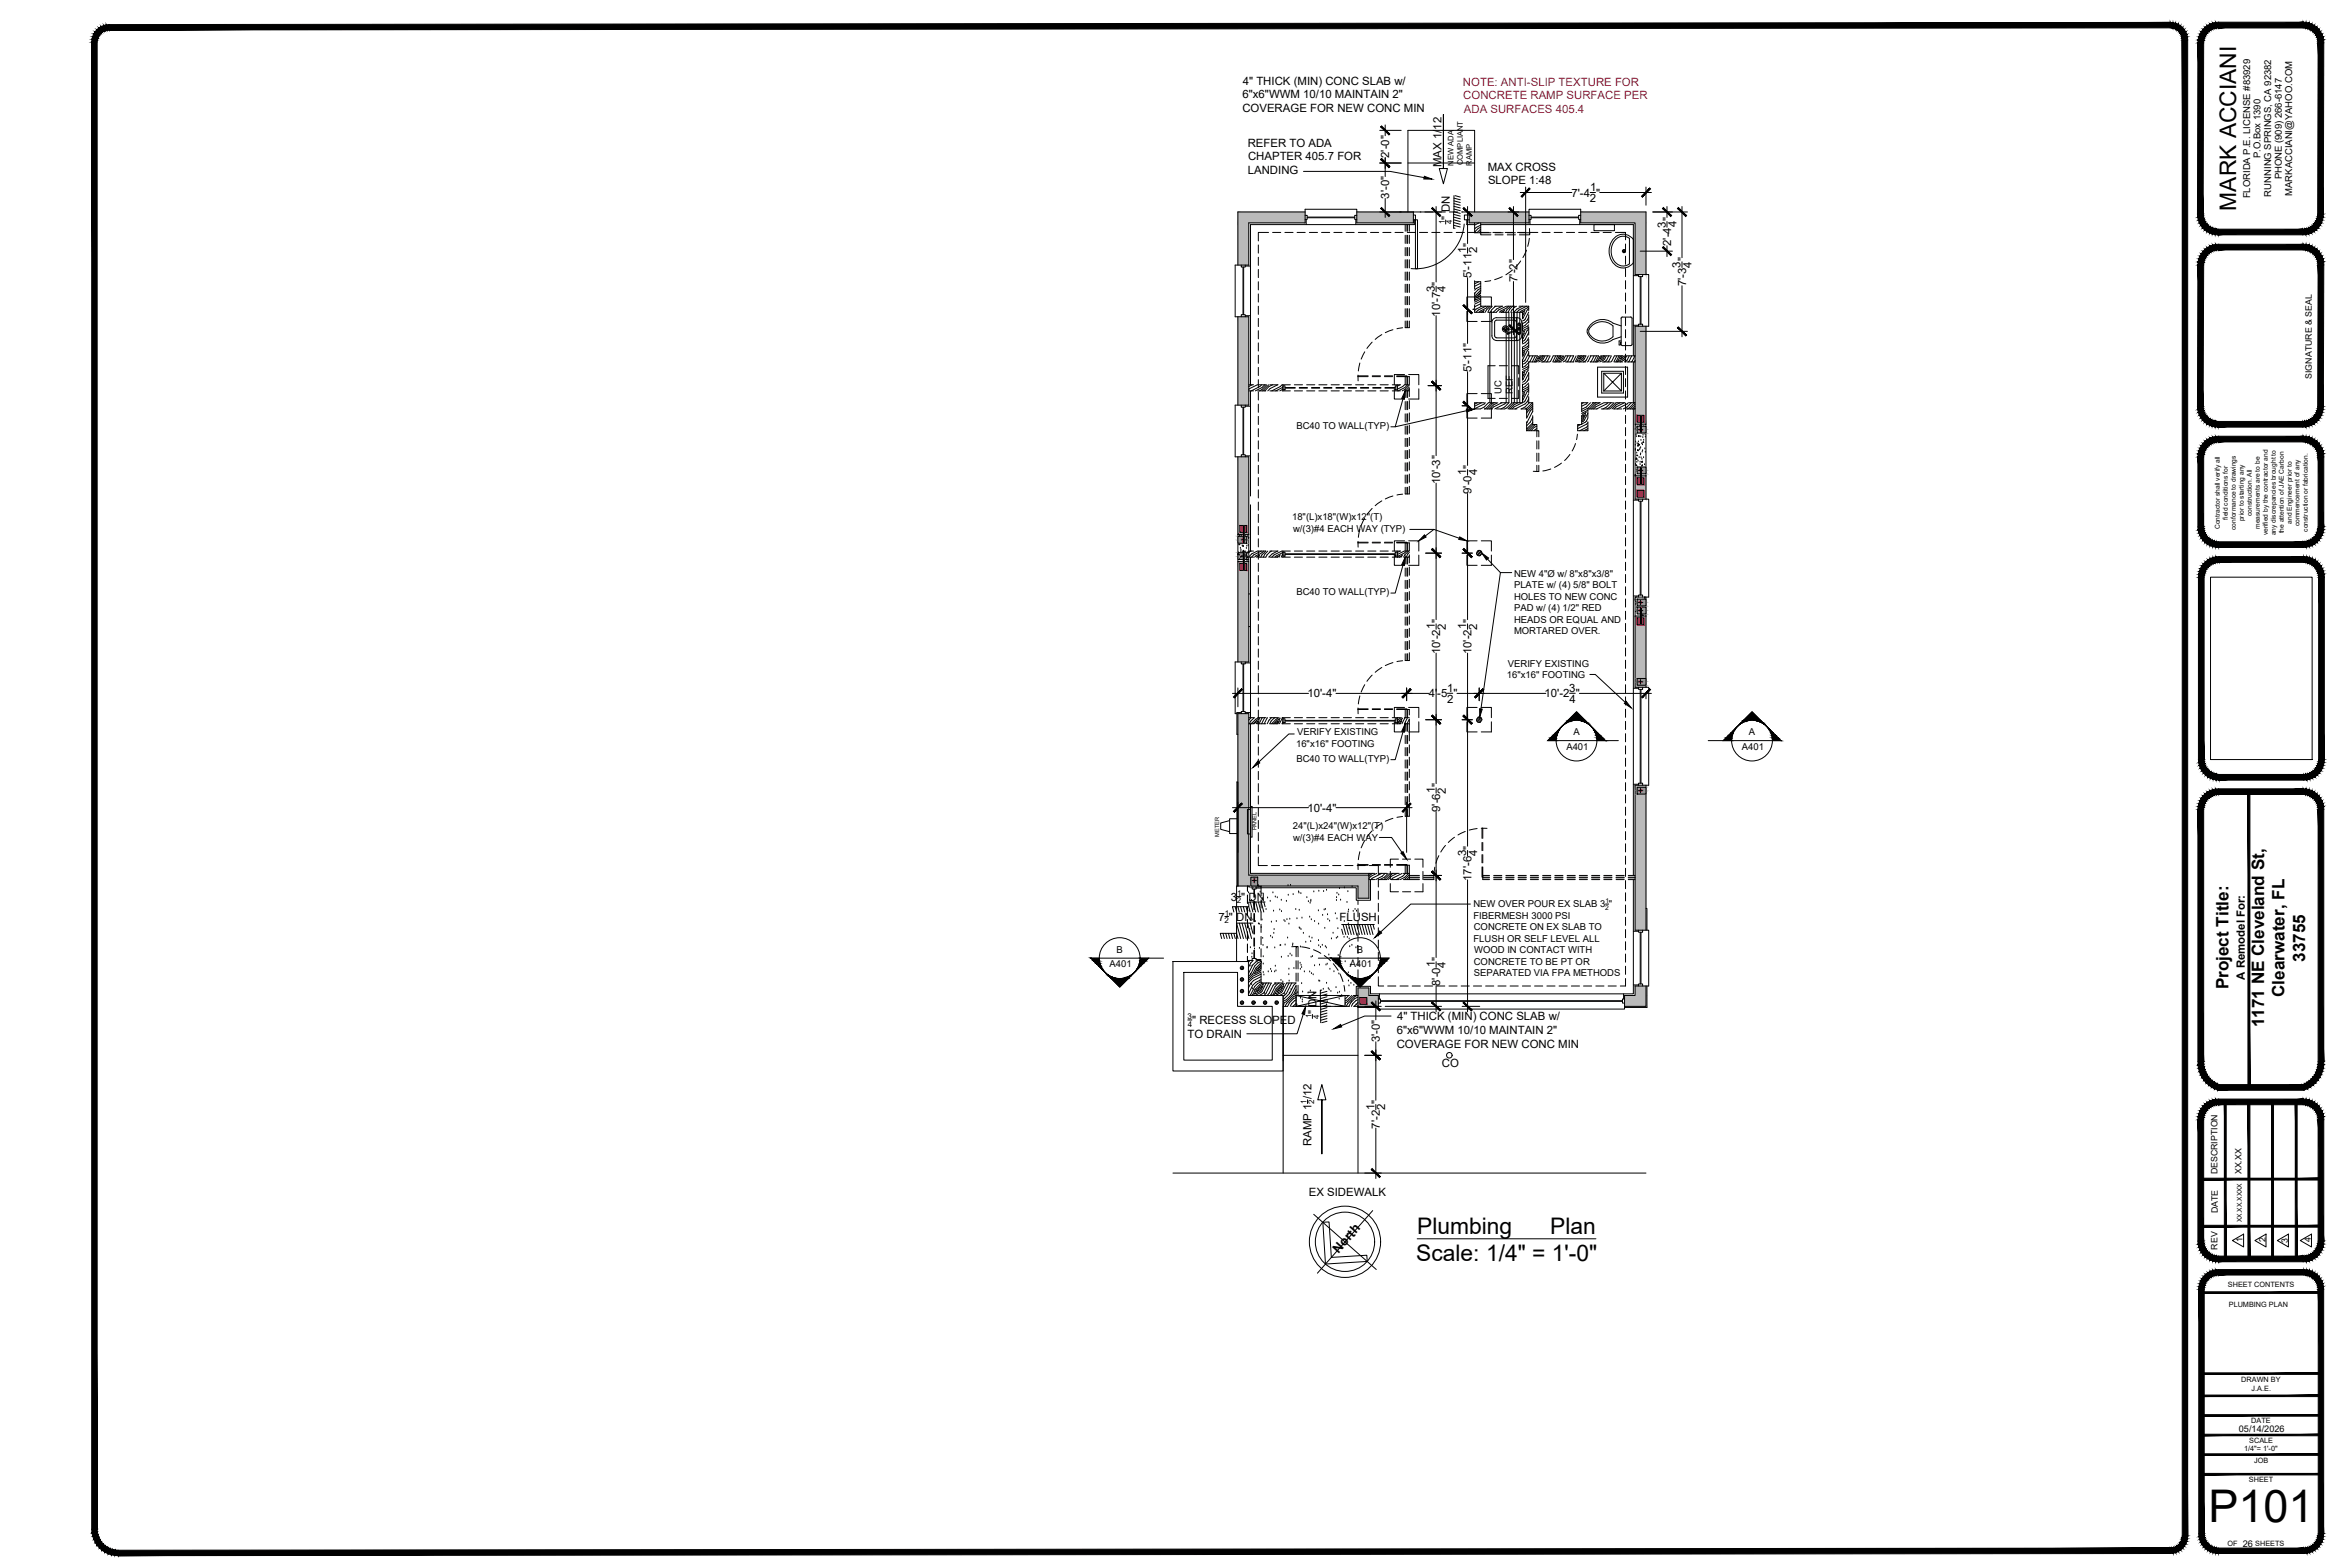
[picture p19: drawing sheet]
<svg xmlns="http://www.w3.org/2000/svg" width="914mm" height="610mm" viewBox="0 0 914 610" stroke-linecap="round" stroke-linejoin="round" font-family="sans-serif">
<defs><g id="words">
<text font-size="17.5" x="859.3" y="592.3">P101</text>
<g font-size="8.9">
<text x="870.2" y="82" transform="rotate(-90 870.2 82)">MARK ACCIANI</text>
<text x="551.4" y="480.1">Plumbing</text>
<text x="603.2" y="480.1">Plan</text>
<text x="551.1" y="490.7">Scale: 1/4&quot; = 1'-0&quot;</text>
</g>
<g font-size="6.7">
<text x="896.9" y="374.1" transform="rotate(-90 896.9 374.1)">33755</text>
<text x="867.1" y="384.9" transform="rotate(-90 867.1 384.9)">Project Title:</text>
<text x="889" y="387.8" transform="rotate(-90 889 387.8)">Clearwater, FL</text>
<text x="881" y="399.6" transform="rotate(-90 881 399.6)">1171 NE Cleveland St,</text>
</g>
<text font-size="5" x="520.8" y="487.9" transform="rotate(-48 520.8 487.9)">North</text>
<g font-size="4.4">
<text x="483.6" y="32.9">4&quot; THICK (MIN) CONC SLAB w/</text>
<text x="483.5" y="38.3">6&quot;x6&quot;WWM 10/10 MAINTAIN 2&quot;</text>
<text x="483.4" y="43.6">COVERAGE FOR NEW CONC MIN</text>
<text x="485.5" y="57">REFER TO ADA</text>
<text x="485.6" y="62.4">CHAPTER 405.7 FOR</text>
<text x="540.6" y="61.5" transform="rotate(-90 540.6 61.5)">2'-0&quot;</text>
<text x="561" y="65" transform="rotate(-90 561 65)">MAX 1/12</text>
<text x="485.5" y="67.7">LANDING</text>
<text x="578.9" y="66.4">MAX CROSS</text>
<text x="579" y="71.7">SLOPE 1:48</text>
<text x="540.6" y="77.3" transform="rotate(-90 540.6 77.3)">3'-0&quot;</text>
<text x="611.5" y="76.5">7'-4 &quot;</text>
<text x="618.7" y="74.4">1</text>
<text x="618.6" y="78.6">2</text>
<text x="564.1" y="85.5" transform="rotate(-90 564.1 85.5)">&quot; DN</text>
<text x="648.1" y="88.5" transform="rotate(-90 648.1 88.5)">3</text>
<text x="652.4" y="88.5" transform="rotate(-90 652.4 88.5)">4</text>
<text x="650.2" y="95.7" transform="rotate(-90 650.2 95.7)">2'-4 &quot;</text>
<text x="570.5" y="98.5" transform="rotate(-90 570.5 98.5)">1</text>
<text x="574.8" y="98.6" transform="rotate(-90 574.8 98.6)">2</text>
<text x="653.9" y="104.2" transform="rotate(-90 653.9 104.2)">3</text>
<text x="658.2" y="104.1" transform="rotate(-90 658.2 104.1)">4</text>
<text x="558.2" y="113.6" transform="rotate(-90 558.2 113.6)">3</text>
<text x="562.5" y="113.6" transform="rotate(-90 562.5 113.6)">4</text>
<text x="572.6" y="108.2" transform="rotate(-90 572.6 108.2)">5'-11 &quot;</text>
<text x="590.5" y="109.7" transform="rotate(-90 590.5 109.7)">7'-2&quot;</text>
<text x="656" y="111.3" transform="rotate(-90 656 111.3)">7'-3 &quot;</text>
<text x="560.4" y="123.2" transform="rotate(-90 560.4 123.2)">10'-7 &quot;</text>
<text x="572.6" y="144.7" transform="rotate(-90 572.6 144.7)">5'-11&quot;</text>
<text x="570.5" y="184.8" transform="rotate(-90 570.5 184.8)">1</text>
<text x="574.7" y="184.9" transform="rotate(-90 574.7 184.9)">4</text>
<text x="560.4" y="188.4" transform="rotate(-90 560.4 188.4)">10'-3&quot;</text>
<text x="572.6" y="192.2" transform="rotate(-90 572.6 192.2)">9'-0 &quot;</text>
<text x="558.2" y="244.8" transform="rotate(-90 558.2 244.8)">1</text>
<text x="562.5" y="244.9" transform="rotate(-90 562.5 244.9)">2</text>
<text x="570.5" y="244.8" transform="rotate(-90 570.5 244.8)">1</text>
<text x="574.8" y="244.9" transform="rotate(-90 574.8 244.9)">2</text>
<text x="560.4" y="254.5" transform="rotate(-90 560.4 254.5)">10'-2 &quot;</text>
<text x="572.6" y="254.5" transform="rotate(-90 572.6 254.5)">10'-2 &quot;</text>
<text x="563.2" y="269.2">1</text>
<text x="610.6" y="269.2">3</text>
<text x="508.7" y="271.3">10'-4&quot;</text>
<text x="555.9" y="271.3">4'-5 &quot;</text>
<text x="563.1" y="273.4">2</text>
<text x="601" y="271.3">10'-2 &quot;</text>
<text x="610.7" y="273.4">4</text>
<text x="558.2" y="308.6" transform="rotate(-90 558.2 308.6)">1</text>
<text x="562.5" y="308.7" transform="rotate(-90 562.5 308.7)">2</text>
<text x="508.7" y="315.8">10'-4&quot;</text>
<text x="560.4" y="315.8" transform="rotate(-90 560.4 315.8)">9'-6 &quot;</text>
<text x="570.5" y="333.2" transform="rotate(-90 570.5 333.2)">3</text>
<text x="574.7" y="333.1" transform="rotate(-90 574.7 333.1)">4</text>
<text x="572.6" y="342.7" transform="rotate(-90 572.6 342.7)">17'-6 &quot;</text>
<text x="478.9" y="350.4">3</text>
<text x="483" y="350.4">&quot; DN</text>
<text x="474.1" y="358.1">7 &quot; DN</text>
<text x="521.2" y="358.1">FLUSH</text>
<text x="558.2" y="376.3" transform="rotate(-90 558.2 376.3)">1</text>
<text x="562.5" y="376.4" transform="rotate(-90 562.5 376.4)">4</text>
<text x="560.4" y="383.6" transform="rotate(-90 560.4 383.6)">8'-0 &quot;</text>
<text x="873.5" y="381.1" transform="rotate(-90 873.5 381.1)">A Remodel For:</text>
<text x="512.2" y="394.5" transform="rotate(-90 512.2 394.5)">&quot; DN</text>
<text x="463.9" y="398.4">&quot; RECESS SLOPED</text>
<text x="543.6" y="397">4&quot; THICK (MIN) CONC SLAB w/</text>
<text x="462.1" y="403.7">TO DRAIN</text>
<text x="536.9" y="405.4" transform="rotate(-90 536.9 405.4)">3'-0&quot;</text>
<text x="543.5" y="407.7">COVERAGE FOR NEW CONC MIN</text>
<text x="543.5" y="402.3">6&quot;x6&quot;WWM 10/10 MAINTAIN 2&quot;</text>
<text x="561" y="415">CO</text>
<text x="534.8" y="431.8" transform="rotate(-90 534.8 431.8)">1</text>
<text x="539" y="431.9" transform="rotate(-90 539 431.9)">2</text>
<text x="536.9" y="439" transform="rotate(-90 536.9 439)">7'-2 &quot;</text>
<text x="510.3" y="445.8" transform="rotate(-90 510.3 445.8)">RAMP 1 /12</text>
<text x="509.3" y="465.4">EX SIDEWALK</text>
</g>
<g font-size="4.4" fill="#ff003f">
<text x="569.3" y="33.3">NOTE: ANTI-SLIP TEXTURE FOR</text>
<text x="569.4" y="38.6">CONCRETE RAMP SURFACE PER</text>
<text x="569.6" y="43.9">ADA SURFACES 405.4</text>
</g>
<g font-size="3.7">
<text x="879.6" y="61.6" transform="rotate(-90 879.6 61.6)">P.O.Box 1390</text>
<text x="887.8" y="69.8" transform="rotate(-90 887.8 69.8)">PHONE (909) 266-6147</text>
<text x="875.5" y="77.2" transform="rotate(-90 875.5 77.2)">FLORIDA P.E. LICENSE #83929</text>
<text x="883.7" y="76.5" transform="rotate(-90 883.7 76.5)">RUNNING SPRINGS, CA 92382</text>
<text x="891.9" y="76.2" transform="rotate(-90 891.9 76.2)">MARKACCIANI@YAHOO.COM</text>
<text x="584.2" y="153.2" transform="rotate(-90 584.2 153.2)">UC</text>
<text x="588.6" y="153.2" transform="rotate(-90 588.6 153.2)">REF</text>
<text x="504.4" y="166.9">BC40 TO WALL(TYP)</text>
<text x="502.8" y="202.4">18&quot;(L)x18&quot;(W)x12&quot;(T)</text>
<text x="503.1" y="206.9">w/(3)#4 EACH WAY (TYP)</text>
<text x="589.1" y="224.3">NEW 4&quot;Ø w/ 8&quot;x8&quot;x3/8&quot;</text>
<text x="504.4" y="231.6">BC40 TO WALL(TYP)</text>
<text x="589.1" y="228.8">PLATE w/ (4) 5/8&quot; BOLT</text>
<text x="589.1" y="233.3">HOLES TO NEW CONC</text>
<text x="589.1" y="237.7">PAD w/ (4) 1/2&quot; RED</text>
<text x="589.1" y="242.2">HEADS OR EQUAL AND</text>
<text x="589.1" y="246.6">MORTARED OVER.</text>
<text x="586.3" y="263.9">16&quot;x16&quot; FOOTING</text>
<text x="586.7" y="259.4">VERIFY EXISTING</text>
<text x="504.7" y="286">VERIFY EXISTING</text>
<text x="612.2" y="286">A</text>
<text x="680.5" y="286">A</text>
<text x="504.3" y="290.5">16&quot;x16&quot; FOOTING</text>
<text x="609.5" y="291.6">A401</text>
<text x="677.8" y="291.6">A401</text>
<text x="504.4" y="296.4">BC40 TO WALL(TYP)</text>
<text x="503" y="322.5">24&quot;(L)x24&quot;(W)x12&quot;(T)</text>
<text x="503.1" y="327">w/(3)#4 EACH WAY</text>
<text x="573.3" y="353">NEW OVER POUR EX SLAB 3 &quot;</text>
<text x="573.3" y="357.4">FIBERMESH 3000 PSI</text>
<text x="573.4" y="361.9">CONCRETE ON EX SLAB TO</text>
<text x="434.4" y="370.6">B</text>
<text x="527.9" y="370.6">B</text>
<text x="573.3" y="366.3">FLUSH OR SELF LEVEL ALL</text>
<text x="573.6" y="370.8">WOOD IN CONTACT WITH</text>
<text x="431.7" y="376.3">A401</text>
<text x="525.2" y="376.3">A401</text>
<text x="573.4" y="375.2">CONCRETE TO BE PT OR</text>
<text x="573.4" y="379.7">SEPARATED VIA FPA METHODS</text>
</g>
<g font-size="3.6">
<text x="871.2" y="557.1">05/14/2026</text>
<text x="872.7" y="601.8">26</text>
</g>
<g font-size="3.4">
<text x="899.5" y="147.4" transform="rotate(-90 899.5 147.4)">SIGNATURE &amp; SEAL</text>
<text x="862.9" y="456.9" transform="rotate(-90 862.9 456.9)">DESCRIPTION</text>
<text x="872.2" y="456.8" transform="rotate(-90 872.2 456.8)">XX.XX</text>
<text x="863" y="472" transform="rotate(-90 863 472)">DATE</text>
<text x="872.6" y="483.3" transform="rotate(-90 872.6 483.3)">1</text>
<text x="881.5" y="483.3" transform="rotate(-90 881.5 483.3)">2</text>
<text x="890.2" y="483.5" transform="rotate(-90 890.2 483.5)">3</text>
<text x="899.2" y="483.3" transform="rotate(-90 899.2 483.3)">4</text>
<text x="862.8" y="486.2" transform="rotate(-90 862.8 486.2)">REV</text>
</g>
<g font-size="3.1">
<text x="562.1" y="87.1" transform="rotate(-90 562.1 87.1)">1</text>
<text x="565.1" y="87.2" transform="rotate(-90 565.1 87.2)">4</text>
<text x="481.3" y="351.4">2</text>
<text x="481.4" y="348.4">1</text>
<text x="476.5" y="359.2">2</text>
<text x="476.6" y="356.2">1</text>
<text x="462.1" y="396.4">3</text>
<text x="462.2" y="399.4">4</text>
<text x="510.3" y="396.2" transform="rotate(-90 510.3 396.2)">1</text>
<text x="513.2" y="396.2" transform="rotate(-90 513.2 396.2)">4</text>
<text x="508.4" y="429.3" transform="rotate(-90 508.4 429.3)">1</text>
<text x="511.3" y="429.4" transform="rotate(-90 511.3 429.4)">2</text>
</g>
<g font-size="3">
<text x="565.6" y="64.4" transform="rotate(-90 565.6 64.4)">NEW ADA</text>
<text x="569.2" y="64.3" transform="rotate(-90 569.2 64.3)">COMPLIANT</text>
<text x="572.7" y="64.4" transform="rotate(-90 572.7 64.4)">RAMP</text>
</g>
<g font-size="2.8">
<text x="866.9" y="500.7">SHEET CONTENTS</text>
<text x="867.2" y="508.4">PLUMBING PLAN</text>
<text x="872.1" y="537.8">DRAWN BY</text>
<text x="876.1" y="541.2">J.A.E.</text>
<text x="876" y="553.7">DATE</text>
<text x="875.2" y="561.3">SCALE</text>
<text x="873.2" y="564.5">1/4&quot;= 1'-0&quot;</text>
<text x="877.1" y="569">JOB</text>
<text x="875.1" y="576.6">SHEET</text>
<text x="866.8" y="601.4">OF</text>
<text x="877.5" y="601.5">SHEETS</text>
</g>
<g font-size="2.6">
<text x="866.9" y="202.1" transform="rotate(-90 866.9 202.1)">field conditions for</text>
<text x="873.1" y="202.8" transform="rotate(-90 873.1 202.8)">prior to starting any</text>
<text x="876.2" y="200.8" transform="rotate(-90 876.2 200.8)">construction. All</text>
<text x="891.7" y="203.8" transform="rotate(-90 891.7 203.8)">and Engineer prior to</text>
<text x="863.8" y="205.8" transform="rotate(-90 863.8 205.8)">Contractor shall verify all</text>
<text x="870" y="206.1" transform="rotate(-90 870 206.1)">conformance to drawings</text>
<text x="879.3" y="205.7" transform="rotate(-90 879.3 205.7)">measurements are to be</text>
<text x="882.4" y="208.3" transform="rotate(-90 882.4 208.3)">verified by the contractor and</text>
<text x="885.5" y="208.2" transform="rotate(-90 885.5 208.2)">any discrepancies brought to</text>
<text x="888.6" y="207.5" transform="rotate(-90 888.6 207.5)">the attention of JAE Carbon</text>
<text x="894.8" y="204.8" transform="rotate(-90 894.8 204.8)">commencement of any</text>
<text x="897.9" y="206.8" transform="rotate(-90 897.9 206.8)">construction or fabrication.</text>
<text x="624.6" y="353.9">2</text>
<text x="624.7" y="351.4">1</text>
<text x="872.3" y="475.5" transform="rotate(-90 872.3 475.5)">XX.XX.XXXX</text>
</g>
<g font-size="2.2">
<text x="488.9" y="323" transform="rotate(-90 488.9 323)">PANEL</text>
<text x="474.4" y="325.5" transform="rotate(-90 474.4 325.5)">METER</text>
</g>
</g></defs>
<!-- layer: (EE) MARK ACCIANI -->
<g fill="#000" stroke="#000" stroke-width=".39">
<path d="M855.2 16.6l2.1 66.8 .2-66.8zM855.2 16.6l2.1 66.8h-2.3z"/>
<path d="M862.1 8.7l1.2-.1v2.3zM862.1 8.7l.3 2.2h.9zM861 9l1.1-.3 .3 2.2zM861 9l.6 2.1 .8-.2zM859.9 9.4l1.1-.4 .6 2.1zM859.9 9.4l.9 2 .8-.3zM858.9 9.9l1-.5 .9 2zM858.9 9.9l1.2 1.9 .7-.4zM858 10.6l.9-.7 1.2 1.9zM858 10.6l1.5 1.7 .6-.5zM858 10.6l1.5 1.7-2.3-.9zM857.2 11.4l1.7 1.5 .6-.6zM857.2 11.4l1.7 1.5-2.4-.6zM856.5 12.3l1.9 1.2 .5-.6zM856.5 12.3l1.9 1.2-2.4-.2zM856 13.3l2 1 .4-.8zM856 13.3l2 1-2.4 .1zM855.6 14.4l2.1 .6 .3-.7zM855.6 14.4l2.1 .6-2.4 .5zM855.3 15.5l2.2 .3 .2-.8zM855.3 15.5l2.2 .3-2.3 .8zM855.2 16.6h2.3v-.8z"/>
<path d="M863.3 10.9h32.9v-2.3zM863.3 8.6h32.9l-32.9 2.3z"/>
<path d="M902 16.6l2.2-1.1v1.1zM902 15.8v.8l2.2-1.1zM902 15.8l1.9-1.4 .3 1.1zM901.8 15l.2 .8 1.9-1.4zM901.8 15l1.7-1.7 .4 1.1zM901.5 14.3l.3 .7 1.7-1.7zM902.9 12.3l.6 1-2 1zM901.1 13.5l.4 .8 1.4-2zM902.3 11.4l.6 .9-1.8 1.2zM900.6 12.9l.5 .6 1.2-2.1zM901.4 10.6l.9 .8-1.7 1.5zM901.4 10.6l-1.4 1.7 .6 .6zM900.6 9.9l.8 .7-1.4 1.7zM900.6 9.9l-1.3 1.9 .7 .5zM899.5 9.4l1.1 .5-1.3 1.9zM899.5 9.4l-.9 2 .7 .4zM898.5 9l1 .4-.9 2zM898.5 9l-.7 2.1 .8 .3zM897.3 8.7l1.2 .3-.7 2.1zM897.3 8.7l-.3 2.2 .8 .2zM896.2 8.6l1.1 .1-.3 2.2zM896.2 8.6v2.3h.8z"/>
<path d="M855 83.4h2.3l-2.2 1.1zM855.1 84.5l2.2-.3v-.8zM855.1 84.5l2.2-.3-1.9 1.4zM855.4 85.6l2.1-.6-.2-.8zM855.4 85.6l2.1-.6-1.7 1.7zM855.8 86.7l2-.9-.3-.8zM855.8 86.7l2-.9-1.5 1.9zM857.8 85.8l-1.5 1.9 1.9-1.2zM856.3 87.7l1.9-1.2-1.2 2.1zM858.2 86.5l-1.2 2.1 1.7-1.5zM857 88.6l1.7-1.5-.9 2.3zM858.7 87.1l-.9 2.3 1.5-1.7zM859.3 87.7l-.6 2.4-.9-.7zM859.3 87.7l-.6 2.4 1.2-1.9zM859.9 88.2l-.2 2.4-1-.5zM859.9 88.2l-.2 2.4 .9-2zM860.6 88.6l.2 2.4-1.1-.4zM860.6 88.6l.2 2.4 .6-2.1zM861.4 88.9l.5 2.4-1.1-.3zM861.4 88.9l.5 2.4 .3-2.2zM862.2 89.1l.8 2.3-1.1-.1zM862.2 89.1l.8 2.3v-2.2z"/>
<path d="M863 89.2v2.2l33-2.2zM863 91.4l33-2.2v2.2z"/>
<path d="M862.1 95.1l1.2-.1v2.2zM862.1 95.1l.3 2.2 .9-.1zM861 95.3l1.1-.2 .3 2.2zM861 95.3l.6 2.2 .8-.2zM859.9 95.8l1.1-.5 .6 2.2zM859.9 95.8l.9 1.9 .8-.2zM858.9 96.3l1-.5 .9 1.9zM858.9 96.3l1.2 1.8 .7-.4zM858 97l.9-.7 1.2 1.8zM858 97l1.5 1.6 .6-.5zM858 97l1.5 1.6-2.3-.8zM857.2 97.8l1.7 1.4 .6-.6zM857.2 97.8l1.7 1.4-2.4-.5zM856.5 98.7l1.9 1.2 .5-.7zM856.5 98.7l1.9 1.2-2.4-.2zM856 99.7l2 .9 .4-.7zM856 99.7l2 .9-2.4 .2zM855.6 100.8l2.1 .6 .3-.8zM855.6 100.8l2.1 .6-2.4 .5zM855.3 101.9l2.2 .3 .2-.8zM855.3 101.9l2.2 .3-2.3 .8zM855.2 103h2.3v-.8z"/>
<path d="M896 89.2l1.2 2.1-1.2 .1zM896 89.2l1.2 2.1-.4-2.2zM896.8 89.1l1.5 1.9-1.1 .3zM896.8 89.1l1.5 1.9-.6-2.1zM897.7 88.9l1.7 1.7-1.1 .4zM897.7 88.9l1.7 1.7-1-2zM898.4 88.6l1.9 1.5-.9 .5zM898.4 88.6l1.9 1.5-1.1-1.9zM899.2 88.2l2.1 1.2-1 .7zM899.2 88.2l2.1 1.2-1.5-1.7zM899.8 87.7l2.3 .9-.8 .8zM900.4 87.1l-.6 .6 2.3 .9zM900.4 87.1l2.4 .6-.7 .9zM900.9 86.5l-.5 .6 2.4 .6zM900.9 86.5l2.4 .2-.5 1zM901.3 85.8l-.4 .7 2.4 .2zM901.3 85.8l2.4-.2-.4 1.1zM901.6 85l-.3 .8 2.4-.2zM901.6 85l2.3-.5-.2 1.1zM901.8 84.2l-.2 .8 2.3-.5zM901.8 84.2l2.2-.8-.1 1.1zM901.8 83.4v.8l2.2-.8z"/>
<path d="M863.3 97.2h32.9v-2.2zM863.3 95h32.9l-32.9 2.2z"/>
<path d="M902 16.6l-.2 66.8h2.2zM902 16.6h2.2l-.2 66.8z"/>
<path d="M855.2 103l2.1 55.2 .2-55.2zM855.2 103l2.1 55.2h-2.3z"/>
<path d="M902 103l2.2-1.1v1.1zM902 102.2v.8l2.2-1.1zM902 102.2l1.9-1.4 .3 1.1zM901.8 101.4l.2 .8 1.9-1.4zM901.8 101.4l1.7-1.7 .4 1.1zM901.5 100.6l.3 .8 1.7-1.7zM902.9 98.7l.6 1-2 .9zM901.1 99.9l.4 .7 1.4-1.9zM902.3 97.8l.6 .9-1.8 1.2zM900.6 99.2l.5 .7 1.2-2.1zM901.4 97l.9 .8-1.7 1.4zM901.4 97l-1.4 1.6 .6 .6zM900.6 96.3l.8 .7-1.4 1.6zM900.6 96.3l-1.3 1.8 .7 .5zM899.5 95.8l1.1 .5-1.3 1.8zM899.5 95.8l-.9 1.9 .7 .4zM898.5 95.3l1 .5-.9 1.9zM898.5 95.3l-.7 2.2 .8 .2zM897.3 95.1l1.2 .2-.7 2.2zM897.3 95.1l-.3 2.2 .8 .2zM896.2 95l1.1 .1-.3 2.2zM896.2 95v2.2l.8 .1z"/>
<path d="M855 158.2h2.3l-2.2 1.1zM855.1 159.3l2.2-.3v-.8zM855.1 159.3l2.2-.3-1.9 1.4zM855.4 160.4l2.1-.6-.2-.8zM855.4 160.4l2.1-.6-1.7 1.7zM855.8 161.5l2-.9-.3-.8zM855.8 161.5l2-.9-1.5 1.9zM857.8 160.6l-1.5 1.9 1.9-1.2zM856.3 162.5l1.9-1.2-1.2 2.1zM858.2 161.3l-1.2 2.1 1.7-1.5zM857 163.4l1.7-1.5-.9 2.3zM858.7 161.9l-.9 2.3 1.5-1.7zM859.3 162.5l-.6 2.4-.9-.7zM859.3 162.5l-.6 2.4 1.2-1.9zM859.9 163l-.2 2.4-1-.5zM859.9 163l-.2 2.4 .9-2zM860.6 163.4l.2 2.4-1.1-.4zM860.6 163.4l.2 2.4 .6-2.1zM861.4 163.7l.5 2.4-1.1-.3zM861.4 163.7l.5 2.4 .3-2.2zM862.2 163.9l.8 2.3-1.1-.1zM862.2 163.9l.8 2.3v-2.2z"/>
<path d="M902 103l-.2 55.2h2.2zM902 103h2.2l-.2 55.2z"/>
<path d="M863 164v2.2l33-2.2zM863 166.2l33-2.2v2.2z"/>
<path d="M896 164l1.2 2.1-1.2 .1zM896 164l1.2 2.1-.4-2.2zM896.8 163.9l1.5 1.9-1.1 .3zM896.8 163.9l1.5 1.9-.6-2.1zM897.7 163.7l1.7 1.7-1.1 .4zM897.7 163.7l1.7 1.7-1-2zM898.4 163.4l1.9 1.5-.9 .5zM898.4 163.4l1.9 1.5-1.1-1.9zM899.2 163l2.1 1.2-1 .7zM899.2 163l2.1 1.2-1.5-1.7zM899.8 162.5l2.3 .9-.8 .8zM900.4 161.9l-.6 .6 2.3 .9zM900.4 161.9l2.4 .6-.7 .9zM900.9 161.3l-.5 .6 2.4 .6zM900.9 161.3l2.4 .2-.5 1zM901.3 160.6l-.4 .7 2.4 .2zM901.3 160.6l2.4-.2-.4 1.1zM901.6 159.8l-.3 .8 2.4-.2zM901.6 159.8l2.3-.5-.2 1.1zM901.8 159l-.2 .8 2.3-.5zM901.8 159l2.2-.8-.1 1.1zM901.8 158.2v.8l2.2-.8z"/>
</g>
<!-- layer: (1)SHEET INFORMATION -->
<g fill="#000" stroke="#000" stroke-width=".39">
<path d="M35.7 16.3l2.1 578.7v-578.7zM35.7 16.3l2.1 578.7h-2.1z"/>
<path d="M41.4 9.7l1.1-.1v2.1zM41.4 9.7l.3 2.1 .8-.1zM40.4 9.9l1-.2 .3 2.1zM40.4 9.9l.6 2 .7-.1zM39.4 10.3l1-.4 .6 2zM39.4 10.3l.9 1.9 .7-.3zM38.5 10.9l.9-.6 .9 1.9zM38.5 10.9l1.3 1.7 .5-.4zM37.7 11.6l.8-.7 1.3 1.7zM37.7 11.6l1.5 1.5 .6-.5zM37.7 11.6l1.5 1.5-2.2-.7zM37 12.4l1.7 1.2 .5-.5zM37 12.4l1.7 1.2-2.3-.3zM36.4 13.3l1.9 .9 .4-.6zM36.4 13.3l1.9 .9-2.3 .1zM36 14.3l2.1 .6 .2-.7zM36 14.3l2.1 .6-2.3 .4zM35.8 15.3l2.1 .3 .2-.7zM35.8 15.3l2.1 .3-2.2 .7zM35.7 16.3h2.1l.1-.7z"/>
<path d="M42.5 11.7l802-.9v-2.1zM42.5 9.6l802-.9-802 3z"/>
<path d="M849.1 15.5l2.1-1.1v1.1zM849 14.8l.1 .7 2.1-1.1zM849 14.8l1.9-1.4 .3 1zM848.9 14.1l.1 .7 1.9-1.4zM850.5 12.4l.4 1-2 .7zM848.6 13.4l.3 .7 1.6-1.7zM849.9 11.5l.6 .9-1.9 1zM848.2 12.7l.4 .7 1.3-1.9zM849.2 10.7l.7 .8-1.7 1.2zM849.2 10.7l-1.4 1.5 .4 .5zM848.4 10l.8 .7-1.4 1.5zM848.4 10l-1.2 1.7 .6 .5zM847.6 9.4l.8 .6-1.2 1.7zM847.6 9.4l-1 1.9 .6 .4zM846.5 9.1l1.1 .3-1 1.9zM846.5 9.1l-.6 1.9 .7 .3zM845.5 8.8l1 .3-.6 1.9zM845.5 8.8l-.3 2.1 .7 .1zM844.5 8.7l1 .1-.3 2.1zM844.5 8.7v2.1l.7 .1z"/>
<path d="M855.2 177.7l2.3 27.3v-27.3zM855.2 177.7l2.3 27.3h-2.3z"/>
<path d="M862.1 169.8l1.2-.1v2.2zM862.1 169.8l.3 2.2 .9-.1zM861 170.1l1.1-.3 .3 2.2zM861 170.1l.6 2.1 .8-.2zM859.9 170.4l1.1-.3 .6 2.1zM859.9 170.4l.9 2.1 .8-.3zM858.9 171l1-.6 .9 2.1zM858.9 171l1.2 1.8 .7-.3zM858 171.7l.9-.7 1.2 1.8zM858 171.7l1.5 1.7 .6-.6zM858 171.7l1.5 1.7-2.3-.9zM857.2 172.5l1.7 1.4 .6-.5zM857.2 172.5l1.7 1.4-2.4-.5zM856.5 173.4l1.9 1.2 .5-.7zM856.5 173.4l1.9 1.2-2.4-.2zM856 174.4l2 .9 .4-.7zM856 174.4l2 .9-2.4 .2zM855.6 175.5l2.1 .6 .3-.8zM855.6 175.5l2.1 .6-2.4 .5zM855.3 176.6l2.2 .3 .2-.8zM855.3 176.6l2.2 .3-2.3 .8zM855.2 177.7h2.3v-.8z"/>
<path d="M863.3 171.9h32.9v-2.2zM863.3 169.7h32.9l-32.9 2.2z"/>
<path d="M902 177.7l2.2-1.1v1.1zM902 176.9v.8l2.2-1.1zM902 176.9l1.9-1.4 .3 1.1zM901.8 176.1l.2 .8 1.9-1.4zM901.8 176.1l1.7-1.7 .4 1.1zM901.5 175.3l.3 .8 1.7-1.7zM902.9 173.4l.6 1-2 .9zM901.1 174.6l.4 .7 1.4-1.9zM902.3 172.5l.6 .9-1.8 1.2zM900.6 173.9l.5 .7 1.2-2.1zM901.4 171.7l.9 .8-1.7 1.4zM901.4 171.7l-1.4 1.7 .6 .5zM900.6 171l.8 .7-1.4 1.7zM900.6 171l-1.3 1.8 .7 .6zM899.5 170.4l1.1 .6-1.3 1.8zM899.5 170.4l-.9 2.1 .7 .3zM898.5 170.1l1 .3-.9 2.1zM898.5 170.1l-.7 2.1 .8 .3zM897.3 169.8l1.2 .3-.7 2.1zM897.3 169.8l-.3 2.2 .8 .2zM896.2 169.7l1.1 .1-.3 2.2zM896.2 169.7v2.2l.8 .1z"/>
<path d="M855.2 205h2.3l-2.2 1.1zM855.3 206.1l2.2-.3v-.8zM855.3 206.1l2.2-.3-1.9 1.4zM855.6 207.2l2.1-.6-.2-.8zM855.6 207.2l2.1-.6-1.7 1.7zM856 208.3l2-.9-.3-.8zM856 208.3l2-.9-1.5 1.9zM858 207.4l-1.5 1.9 1.9-1.2zM856.5 209.3l1.9-1.2-1.2 2.1zM858.4 208.1l-1.2 2.1 1.7-1.4zM857.2 210.2l1.7-1.4-.9 2.2zM858.9 208.8l-.9 2.2 1.5-1.7zM859.5 209.3l-.6 2.4-.9-.7zM859.5 209.3l-.6 2.4 1.2-1.9zM860.1 209.8l-.2 2.5-1-.6zM860.1 209.8l-.2 2.5 .9-2.1zM860.8 210.2l.2 2.4-1.1-.3zM860.8 210.2l.2 2.4 .6-2.1zM861.6 210.5l.5 2.4-1.1-.3zM861.6 210.5l.5 2.4 .3-2.2zM862.4 210.7l.9 2.3-1.2-.1zM862.4 210.7l.9 2.3v-2.2z"/>
<path d="M863.3 210.8v2.2l32.9-2.2zM863.3 213l32.9-2.2v2.2z"/>
<path d="M862.3 216.6l1.1-.1v2.3zM862.3 216.6l.3 2.2h.8zM861.2 216.9l1.1-.3 .3 2.2zM861.2 216.9l.6 2.1 .8-.2zM860.1 217.3l1.1-.4 .6 2.1zM860.1 217.3l.9 2 .8-.3zM859.1 217.8l1-.5 .9 2zM859.1 217.8l1.2 1.9 .7-.4zM858.2 218.5l.9-.7 1.2 1.9zM858.2 218.5l1.4 1.7 .7-.5zM858.2 218.5l1.4 1.7-2.2-.9zM857.4 219.3l1.6 1.5 .6-.6zM857.4 219.3l1.6 1.5-2.3-.6zM856.7 220.2l1.9 1.2 .4-.6zM856.7 220.2l1.9 1.2-2.5-.2zM856.1 221.2l2 1 .5-.8zM856.1 221.2l2 1-2.3 .1zM855.8 222.3l2.1 .6 .2-.7zM855.8 222.3l2.1 .6-2.4 .5zM855.5 223.4l2.2 .3 .2-.8zM855.5 223.4l2.2 .3-2.3 .8zM855.4 224.5h2.2l.1-.8z"/>
<path d="M896.2 210.8l1.1 2.1-1.1 .1zM896.2 210.8l1.1 2.1-.3-2.2zM897 210.7l1.5 1.9-1.2 .3zM897 210.7l1.5 1.9-.7-2.1zM897.8 210.5l1.7 1.8-1 .3zM897.8 210.5l1.7 1.8-.9-2.1zM898.6 210.2l2 1.5-1.1 .6zM898.6 210.2l2 1.5-1.3-1.9zM899.3 209.8l2.1 1.2-.8 .7zM899.3 209.8l2.1 1.2-1.4-1.7zM900 209.3l2.3 .9-.9 .8zM900 209.3l2.3 .9-1.7-1.4zM900.6 208.8l2.3 .5-.6 .9zM901.1 208.1l-.5 .7 2.3 .5zM901.1 208.1l2.4 .2-.6 1zM901.5 207.4l-.4 .7 2.4 .2zM901.5 207.4l2.4-.2-.4 1.1zM901.8 206.6l-.3 .8 2.4-.2zM901.8 206.6l2.4-.5-.3 1.1zM902 205.8l-.2 .8 2.4-.5zM902 205.8l2.2-.8v1.1zM902 205v.8l2.2-.8z"/>
<path d="M863.4 218.8h33v-2.3zM863.4 216.5h33l-33 2.3z"/>
<path d="M902 177.7v27.3h2.2zM902 177.7h2.2v27.3z"/>
<path d="M855.4 224.5l2.2 71v-71zM855.4 224.5l2.2 71h-2.2z"/>
<path d="M902.2 224.5l2.1-1.1 .1 1.1zM902.1 223.7l.1 .8 2.1-1.1zM902.1 223.7l2-1.4 .2 1.1zM902 222.9l.1 .8 2-1.4zM902 222.9l1.7-1.7 .4 1.1zM901.7 222.2l.3 .7 1.7-1.7zM903.1 220.2l.6 1-2 1zM901.3 221.4l.4 .8 1.4-2zM902.5 219.3l.6 .9-1.8 1.2zM900.8 220.8l.5 .6 1.2-2.1zM901.7 218.5l.8 .8-1.7 1.5zM901.7 218.5l-1.5 1.7 .6 .6zM900.7 217.8l1 .7-1.5 1.7zM900.7 217.8l-1.2 1.9 .7 .5zM899.7 217.3l1 .5-1.2 1.9zM899.7 217.3l-.9 2 .7 .4zM898.7 216.9l1 .4-.9 2zM898.7 216.9l-.7 2.1 .8 .3zM897.6 216.6l1.1 .3-.7 2.1zM897.6 216.6l-.4 2.2 .8 .2zM896.4 216.5l1.2 .1-.4 2.2zM896.4 216.5v2.3h.8z"/>
<path d="M855.4 295.5h2.2l-2.1 1.1zM855.5 296.6l2.2-.3-.1-.8zM855.5 296.6l2.2-.3-1.9 1.4zM855.8 297.7l2.1-.6-.2-.8zM855.8 297.7l2.1-.6-1.8 1.7zM856.1 298.8l2-.9-.2-.8zM856.1 298.8l2-.9-1.4 1.9zM858.1 297.9l-1.4 1.9 1.9-1.2zM856.7 299.8l1.9-1.2-1.2 2.1zM858.6 298.6l-1.2 2.1 1.6-1.4zM857.4 300.7l1.6-1.4-.8 2.2zM859 299.3l-.8 2.2 1.4-1.7zM859.6 299.8l-.5 2.4-.9-.7zM859.6 299.8l-.5 2.4 1.2-1.8zM860.3 300.4l-.2 2.4-1-.6zM860.3 300.4l-.2 2.4 .9-2.1zM861 300.7l.2 2.4-1.1-.3zM861 300.7l.2 2.4 .6-2.1zM861.8 301l.5 2.4-1.1-.3zM861.8 301l.5 2.4 .3-2.2zM862.6 301.2l.8 2.3-1.1-.1zM862.6 301.2l.8 2.3v-2.2z"/>
<path d="M902.2 224.5v71h2.2zM902.2 224.5h2.2v71z"/>
<path d="M863.3 306.9v2.2l32.9-2.2zM863.3 309.1l32.9-2.2v2.2z"/>
<path d="M862.1 307l1.2-.1v2.2zM862.1 307l.3 2.1h.9zM861 307.2l1.1-.2 .3 2.1zM861 307.2l.6 2.1 .8-.2zM859.9 307.6l1.1-.4 .6 2.1zM859.9 307.6l.9 2 .8-.3zM858.9 308.1l1-.5 .9 2zM858.9 308.1l1.2 1.9 .7-.4zM858 308.8l.9-.7 1.2 1.9zM858 308.8l1.5 1.7 .6-.5zM858 308.8l1.5 1.7-2.3-.9zM857.2 309.6l1.7 1.5 .6-.6zM857.2 309.6l1.7 1.5-2.4-.5zM856.5 310.6l1.9 1.1 .5-.6zM856.5 310.6l1.9 1.1-2.4-.2zM856 311.5l2 1 .4-.8zM856 311.5l2 1-2.4 .1zM855.6 312.6l2.1 .6 .3-.7zM855.6 312.6l2.1 .6-2.4 .5zM855.3 313.7l2.2 .3 .2-.8zM855.3 313.7l2.2 .3-2.3 .9zM855.2 314.9h2.3v-.9z"/>
<path d="M863.4 301.3v2.2l33-2.2zM863.4 303.5l33-2.2v2.2z"/>
<path d="M896.4 301.3l1.2 2.1-1.2 .1zM896.4 301.3l1.2 2.1-.4-2.2zM897.2 301.2l1.5 1.9-1.1 .3zM897.2 301.2l1.5 1.9-.7-2.1zM898 301l1.7 1.8-1 .3zM898 301l1.7 1.8-.9-2.1zM898.8 300.7l1.9 1.5-1 .6zM898.8 300.7l1.9 1.5-1.2-1.8zM899.5 300.4l2.2 1.1-1 .7zM899.5 300.4l2.2 1.1-1.5-1.7zM900.2 299.8l2.3 .9-.8 .8zM900.2 299.8l2.3 .9-1.7-1.4zM900.8 299.3l2.3 .5-.6 .9zM901.3 298.6l-.5 .7 2.3 .5zM901.3 298.6l2.4 .2-.6 1zM901.7 297.9l-.4 .7 2.4 .2zM901.7 297.9l2.4-.2-.4 1.1zM902 297.1l-.3 .8 2.4-.2zM902 297.1l2.3-.5-.2 1.1zM902.1 296.3l-.1 .8 2.3-.5zM902.1 296.3l2.3-.8-.1 1.1zM902.2 295.5l-.1 .8 2.3-.8z"/>
<path d="M902 314.9l2.2-1.2v1.2zM902 314v.9l2.2-1.2zM902 314l1.9-1.4 .3 1.1zM901.8 313.2l.2 .8 1.9-1.4zM901.8 313.2l1.7-1.7 .4 1.1zM901.5 312.5l.3 .7 1.7-1.7zM902.9 310.6l.6 .9-2 1zM901.1 311.7l.4 .8 1.4-1.9zM902.3 309.6l.6 1-1.8 1.1zM900.6 311.1l.5 .6 1.2-2.1zM901.4 308.8l.9 .8-1.7 1.5zM901.4 308.8l-1.4 1.7 .6 .6zM900.6 308.1l.8 .7-1.4 1.7zM900.6 308.1l-1.3 1.9 .7 .5zM899.5 307.6l1.1 .5-1.3 1.9zM899.5 307.6l-.9 2 .7 .4zM898.5 307.2l1 .4-.9 2zM898.5 307.2l-.7 2.1 .8 .3zM897.3 307l1.2 .2-.7 2.1zM897.3 307l-.3 2.1 .8 .2zM896.2 306.9l1.1 .1-.3 2.1zM896.2 306.9v2.2h.8z"/>
<path d="M902 314.9l2.2 98v-98zM902 314.9l2.2 98-2.2 .1z"/>
<path d="M855.2 314.9v98l2.3 .1zM855.2 314.9h2.3v98.1z"/>
<path d="M855.3 412.9l2.2 .1-2.2 1.2zM855.3 414.2l2.2-.1v-1.1zM855.3 414.2l2.2-.1-2.1 1.4zM855.4 415.5l2.2-.4-.1-1zM855.4 415.5l2.2-.4-1.8 1.7zM855.8 416.8l2.1-.7-.3-1zM855.8 416.8l2.1-.7-1.7 1.9zM857.9 416.1l-1.7 1.9 2.1-.9zM856.2 418l2.1-.9-1.4 2.1zM858.3 417.1l-1.4 2.1 1.8-1.2zM856.9 419.2l1.8-1.2-1.1 2.3zM858.7 418l-1.1 2.3 1.8-1.4zM857.6 420.3l1.8-1.4-.9 2.4zM859.4 418.9l-.9 2.4 1.5-1.6zM858.5 421.3l1.5-1.6-.5 2.4zM860 419.7l-.5 2.4 1.3-1.6zM860.8 420.5l-.3 2.4-1-.8zM860.8 420.5l-.3 2.4 1.2-1.9zM861.7 421v2.5l-1.2-.6zM861.7 421v2.5l.9-1.9zM862.6 421.6l.3 2.5-1.2-.6zM862.6 421.6l.3 2.5 .7-2.1z"/>
<path d="M855.2 435.6l2.3 47.3v-47.3zM855.2 435.6l2.3 47.3h-2.3z"/>
<path d="M862.1 427.7l1.2-.1v2.2zM862.1 427.7l.3 2.1h.9zM861 427.9l1.1-.2 .3 2.1zM861 427.9l.6 2.1 .8-.2zM859.9 428.3l1.1-.4 .6 2.1zM859.9 428.3l.9 2 .8-.3zM858.9 428.8l1-.5 .9 2zM858.9 428.8l1.2 1.9 .7-.4zM858 429.5l.9-.7 1.2 1.9zM858 429.5l1.5 1.7 .6-.5zM858 429.5l1.5 1.7-2.3-.9zM857.2 430.3l1.7 1.5 .6-.6zM857.2 430.3l1.7 1.5-2.4-.6zM856.5 431.2l1.9 1.2 .5-.6zM856.5 431.2l1.9 1.2-2.4-.2zM856 432.2l2 1 .4-.8zM856 432.2l2 1-2.4 .1zM855.6 433.3l2.1 .6 .3-.7zM855.6 433.3l2.1 .6-2.4 .5zM855.3 434.4l2.2 .3 .2-.8zM855.3 434.4l2.2 .3-2.3 .9zM855.2 435.6h2.3v-.9z"/>
<path d="M874.7 307.8v115.1h.8zM874.7 307.8h.8v115.1z"/>
<path d="M863.3 429.8h32.9v-2.2zM863.3 427.6h32.9l-32.9 2.2z"/>
<path d="M895.9 422l1.9 1.5-1.2 .6zM895.9 422l1.9 1.5-1-1.9zM896.8 421.6l2.1 1.3-1.1 .6zM896.8 421.6l2.1 1.3-1.1-1.9zM897.8 421l2.2 1.1-1.1 .8zM897.8 421l2.2 1.1-1.4-1.6zM898.6 420.5l2.4 .8-1 .8zM898.6 420.5l2.4 .8-1.6-1.6zM899.4 419.7l2.5 .6-.9 1zM900.1 418.9l-.7 .8 2.5 .6zM900.1 418.9l2.5 .3-.7 1.1zM900.7 418l-.6 .9 2.5 .3zM900.7 418h2.5l-.6 1.2zM901.2 417.1l-.5 .9h2.5zM901.2 417.1l2.5-.3-.5 1.2zM901.6 416.1l-.4 1 2.5-.3zM901.6 416.1l2.4-.6-.3 1.3zM901.8 415.1l-.2 1 2.4-.6zM901.8 415.1l2.4-.9-.2 1.3zM902 414.1l-.2 1 2.4-.9zM902 414.1l2.2-1.2v1.3zM902 413v1.1l2.2-1.2z"/>
<path d="M862.9 424.1h33.7l-.8-2.2zM863.6 421.9h32.2l-32.9 2.2z"/>
<path d="M902 435.6l2.2-1.2v1.2zM902 434.7v.9l2.2-1.2zM902 434.7l1.9-1.4 .3 1.1zM901.8 433.9l.2 .8 1.9-1.4zM901.8 433.9l1.7-1.7 .4 1.1zM901.5 433.2l.3 .7 1.7-1.7zM902.9 431.2l.6 1-2 1zM901.1 432.4l.4 .8 1.4-2zM902.3 430.3l.6 .9-1.8 1.2zM900.6 431.8l.5 .6 1.2-2.1zM901.4 429.5l.9 .8-1.7 1.5zM901.4 429.5l-1.4 1.7 .6 .6zM900.6 428.8l.8 .7-1.4 1.7zM900.6 428.8l-1.3 1.9 .7 .5zM899.5 428.3l1.1 .5-1.3 1.9zM899.5 428.3l-.9 2 .7 .4zM898.5 427.9l1 .4-.9 2zM898.5 427.9l-.7 2.1 .8 .3zM897.3 427.7l1.2 .2-.7 2.1zM897.3 427.7l-.3 2.1 .8 .2zM896.2 427.6l1.1 .1-.3 2.1zM896.2 427.6v2.2h.8z"/>
<path d="M855.9 459.1h46.8v-.8zM855.9 458.3h46.8l-46.8 .8z"/>
<path d="M855.9 477.4h46.8v-.7zM855.9 476.7h46.8l-46.8 .7z"/>
<path d="M855.2 482.9h2.3l-2.2 1.1zM855.3 484l2.2-.3v-.8zM855.3 484l2.2-.3-1.9 1.4zM855.6 485.1l2.1-.6-.2-.8zM855.6 485.1l2.1-.6-1.7 1.7zM857.7 484.5l-1.7 1.7 2-.9zM856 486.2l2-.9-1.5 1.9zM858 485.3l-1.5 1.9 1.9-1.2zM856.5 487.2l1.9-1.2-1.2 2.1zM858.4 486l-1.2 2.1 1.7-1.4zM857.2 488.1l1.7-1.4-.9 2.2zM858.9 486.7l-.9 2.2 1.5-1.6zM859.5 487.3l-.6 2.3-.9-.7zM859.5 487.3l-.6 2.3 1.2-1.8zM860.1 487.8l-.2 2.3-1-.5zM860.1 487.8l-.2 2.3 .9-2zM860.8 488.1l.2 2.5-1.1-.5zM860.8 488.1l.2 2.5 .6-2.2zM861.6 488.4l.5 2.4-1.1-.2zM861.6 488.4l.5 2.4 .3-2.2zM862.4 488.6l.9 2.3-1.2-.1zM862.4 488.6l.9 2.3v-2.2z"/>
<path d="M863.2 493.9v2.1l33.3-2.1zM863.2 496l33.3-2.1v2.1z"/>
<path d="M862.1 494l1.1-.1v2.1zM862.1 494l.3 2.1 .8-.1zM861.1 494.2l1-.2 .3 2.1zM861.1 494.2l.6 2 .7-.1zM860 494.6l1.1-.4 .6 2zM860 494.6l.9 1.9 .8-.3zM859.1 495.1l.9-.5 .9 1.9zM859.1 495.1l1.1 1.8 .7-.4zM858.2 495.8l.9-.7 1.1 1.8zM858.2 495.8l1.4 1.6 .6-.5zM858.2 495.8l1.4 1.6-2.2-.8zM857.4 496.6l1.6 1.3 .6-.5zM857.4 496.6l1.6 1.3-2.3-.5zM856.7 497.4l1.8 1.2 .5-.7zM856.7 497.4l1.8 1.2-2.3-.2zM856.2 498.4l1.9 .9 .4-.7zM856.2 498.4l1.9 .9-2.2 .1zM855.9 499.4l2 .6 .2-.7zM855.9 499.4l2 .6-2.3 .5zM855.6 500.5l2.1 .3 .2-.8zM855.6 500.5l2.1 .3-2.1 .8zM855.6 501.6h2.1v-.8z"/>
<path d="M863.3 488.7v2.2l32.9-2.2zM863.3 490.9l32.9-2.2v2.2z"/>
<path d="M865.5 428.7v61.1h.7zM865.5 428.7h.7v61.1z"/>
<path d="M874.7 428.7v61.1h.8zM874.7 428.7h.8v61.1z"/>
<path d="M883.9 428.7v61.1h.7zM883.9 428.7h.7v61.1z"/>
<path d="M893.1 428.7v61.1h.7zM893.1 428.7h.7v61.1z"/>
<path d="M896.2 488.7l1.1 2.1-1.1 .1zM896.2 488.7l1.1 2.1-.3-2.2zM897 488.6l1.5 2-1.2 .2zM897 488.6l1.5 2-.7-2.2zM897.8 488.4l1.7 1.7-1 .5zM897.8 488.4l1.7 1.7-.9-2zM898.6 488.1l2 1.5-1.1 .5zM898.6 488.1l2 1.5-1.3-1.8zM899.3 487.8l2.1 1.1-.8 .7zM899.3 487.8l2.1 1.1-1.4-1.6zM900 487.3l2.3 .8-.9 .8zM900 487.3l2.3 .8-1.7-1.4zM900.6 486.7l2.3 .5-.6 .9zM901.1 486l-.5 .7 2.3 .5zM901.1 486l2.4 .2-.6 1zM901.5 485.3l-.4 .7 2.4 .2zM901.5 485.3l2.4-.2-.4 1.1zM901.8 484.5l-.3 .8 2.4-.2zM901.8 484.5l2.4-.5-.3 1.1zM902 483.7l-.2 .8 2.4-.5zM902 483.7l2.2-.8v1.1zM902 482.9v.8l2.2-.8z"/>
<path d="M902 435.6v47.3h2.2zM902 435.6h2.2v47.3z"/>
<path d="M857.2 502.5v.7l45.9-.7zM857.2 503.2l45.9-.7v.7z"/>
<path d="M902 501.6l2.1-1.1 .1 1.1zM902 500.8v.8l2.1-1.1zM902 500.8l1.8-1.4 .3 1.1zM901.8 500l.2 .8 1.8-1.4zM901.8 500l1.6-1.6 .4 1zM901.5 499.3l.3 .7 1.6-1.6zM902.9 497.4l.5 1-1.9 .9zM901.1 498.6l.4 .7 1.4-1.9zM902.3 496.6l.6 .8-1.8 1.2zM900.7 497.9l.4 .7 1.2-2zM901.5 495.8l.8 .8-1.6 1.3zM901.5 495.8l-1.4 1.6 .6 .5zM900.6 495.1l.9 .7-1.4 1.6zM900.6 495.1l-1.1 1.8 .6 .5zM899.7 494.6l.9 .5-1.1 1.8zM899.7 494.6l-.9 1.9 .7 .4zM898.6 494.2l1.1 .4-.9 1.9zM898.6 494.2l-.6 2 .8 .3zM897.6 494l1 .2-.6 2zM897.6 494l-.3 2.1 .7 .1zM896.5 493.9l1.1 .1-.3 2.1zM896.5 493.9v2.1l.8 .1z"/>
<path d="M902 501.6l2.2 95v-95zM902 501.6l2.2 95h-2.2z"/>
<path d="M857.2 534.1v.6l45.9-.6zM857.2 534.7l45.9-.6v.6z"/>
<path d="M857.2 558v.5l45.9-.5zM857.2 558.5l45.9-.5v.5z"/>
<path d="M857.2 550.3v.6l45.9-.6zM857.2 550.9l45.9-.6v.6z"/>
<path d="M857.2 542.7v.6l45.9-.6zM857.2 543.3l45.9-.6v.6z"/>
<path d="M857.2 573.2v.6l45.9-.6zM857.2 573.8l45.9-.6v.6z"/>
<path d="M857.2 565.6v.6l45.9-.6zM857.2 566.2l45.9-.6v.6z"/>
<path d="M35.7 595h2.1l-2 1.3zM35.8 596.3l2.1-.3-.1-1zM35.8 596.3l2.1-.3-1.8 1.6zM36.1 597.6l2-.6-.2-1zM36.1 597.6l2-.6-1.6 1.8zM38.1 597l-1.6 1.8 1.9-.8zM36.5 598.8l1.9-.8-1.3 2.1zM38.4 598l-1.3 2.1 1.8-1.1zM37.1 600.1l1.8-1.1-1.1 2.2zM38.9 599l-1.1 2.2 1.7-1.3zM37.8 601.2l1.7-1.3-.8 2.3zM39.5 599.9l-.8 2.3 1.5-1.5zM38.7 602.2l1.5-1.5-.5 2.4zM40.2 600.7l-.5 2.4 1.3-1.7zM41 601.4l-.1 2.4-1.2-.7zM41 601.4l-.1 2.4 1-1.8zM41.9 602l.1 2.4-1.1-.6zM41.9 602l.1 2.4 .8-2zM42.8 602.4l.5 2.5-1.3-.5zM42.8 602.4l.5 2.5 .6-2.1zM43.9 602.8l.7 2.3-1.3-.2zM43.9 602.8l.7 2.3 .3-2.1zM44.9 603l1.1 2.2-1.4-.1zM44.9 603l1.1 2.2v-2.1z"/>
<path d="M849.1 15.5v582.1h2.1zM849.1 15.5h2.1v582.1z"/>
<path d="M855.6 596.6h2.1l-2.1 1.1zM855.6 597.7l2.1-.2v-.9zM855.6 597.7l2.1-.2-1.8 1.3zM855.9 598.8l2-.6-.2-.7zM855.9 598.8l2-.6-1.7 1.7zM857.9 598.2l-1.7 1.7 1.9-.9zM856.2 599.9l1.9-.9-1.4 1.8zM858.1 599l-1.4 1.8 1.8-1.1zM856.7 600.8l1.8-1.1-1.1 2zM858.5 599.7l-1.1 2 1.6-1.4zM857.4 601.7l1.6-1.4-.8 2.1zM859 600.3l-.8 2.1 1.4-1.5zM859.6 600.9l-.5 2.2-.9-.7zM859.6 600.9l-.5 2.2 1.1-1.8zM860.2 601.3l-.2 2.3-.9-.5zM860.2 601.3l-.2 2.3 .9-1.9zM860.9 601.7l.2 2.3-1.1-.4zM860.9 601.7l.2 2.3 .6-2zM861.7 602l.4 2.3-1-.3zM861.7 602l.4 2.3 .3-2.2zM862.4 602.1l.8 2.3-1.1-.1zM862.4 602.1l.8 2.3v-2.2z"/>
<path d="M855.6 501.6v95h2.1zM855.6 501.6h2.1v95z"/>
<path d="M46 603.1v2.1l798.5-3zM46 605.2l798.5-3v2.2z"/>
<path d="M844.5 602.2l1 2.1-1 .1zM844.5 602.2l1 2.1-.3-2.2zM845.2 602.1l1.3 1.9-1 .3zM845.2 602.1l1.3 1.9-.6-2zM845.9 602l1.7 1.6-1.1 .4zM845.9 602l1.7 1.6-1-1.9zM846.6 601.7l1.8 1.3-.8 .6zM846.6 601.7l1.8 1.3-1.2-1.7zM847.2 601.3l2 1.1-.8 .6zM847.2 601.3l2 1.1-1.4-1.5zM847.8 600.9l2.1 .7-.7 .8zM848.2 600.3l-.4 .6 2.1 .7zM848.2 600.3l2.3 .3-.6 1zM848.6 599.7l-.4 .6 2.3 .3zM848.6 599.7h2.3l-.4 .9zM848.9 599l-.3 .7h2.3zM848.9 599l2.3-.4-.3 1.1zM849 598.3l-.1 .7 2.3-.4zM849 598.3l2.2-.7v1zM849.1 597.6l-.1 .7 2.2-.7z"/>
<path d="M896.5 602.2l1.1 2.1-1.1 .1zM896.5 602.2l1.1 2.1-.3-2.2zM897.3 602.1l1.3 1.9-1 .3zM897.3 602.1l1.3 1.9-.6-2zM898 602l1.7 1.6-1.1 .4zM898 602l1.7 1.6-.9-1.9zM898.8 601.7l1.8 1.4-.9 .5zM898.8 601.7l1.8 1.4-1.1-1.8zM899.5 601.3l2 1.1-.9 .7zM899.5 601.3l2 1.1-1.4-1.5zM900.1 600.9l2.2 .8-.8 .7zM900.1 600.9l2.2 .8-1.6-1.4zM900.7 600.3l2.2 .5-.6 .9zM901.1 599.7l-.4 .6 2.2 .5zM901.1 599.7l2.3 .2-.5 .9zM901.5 599l-.4 .7 2.3 .2zM901.5 599l2.3-.2-.4 1.1zM901.8 598.2l-.3 .8 2.3-.2zM901.8 598.2l2.3-.5-.3 1.1zM902 597.5l-.2 .7 2.3-.5zM902 597.5l2.2-.9-.1 1.1zM902 596.6v.9l2.2-.9z"/>
<path d="M863.2 604.4h33.3v-2.2zM863.2 602.2h33.3l-33.3 2.2z"/>
</g>
<path d="M551.4 481.9h69.6M868.6 482.6l4.4-2.5v5zM877.4 482.6l4.3-2.5v5zM886.1 482.6l4.3-2.5v5zM895.1 482.6l4.3-2.5v5z" fill="none" stroke="#000" stroke-width=".39"/>
<!-- layer: (3) Main Drawing Layer -->
<g fill="none" stroke="#000" stroke-width=".39">
<path d="M536.9 50.7h8.3M539 48.6v4.2M561.6 44.6v21h1.6l-1.6 5.9-1.6-5.9h1.6zM507.2 66.7h33.7l13.2 2.4M536.9 63.4h8.3M539 61.3v7.4M539 77.2v7.4M547.8 63.4h26M565.7 76.1l-.1 12.7M565.7 77.1l2.5 .6M565.7 78.1l2.5 .7M565.7 79.2l2.5 .6"/>
<path d="M566.2 76.1l2 .6M591.5 74.9h20.1M593.6 72.8v44.8M618.7 74.9h2.1M622.5 74.9h20.1M640.5 72.8v7M507.8 83.8h.8v1.5h-.8M507.8 82.5h-26.1v20.6M508.3 85.3v2.1M508.6 84.5h18.5M508.6 84.7h18.5M527.6 85.3v2.1"/>
<path d="M527.9 82.5h22.1v4.2h-22.1v-5.3h-20.1v5.3h-21.9v16.4h-5.3v20.1h5.3v34.4h-5.3v20.1h5.3v30.2M527.9 83.8h-.8v1.5h.8M547.8 82.5v-31.8h26v31.8M550 83.7h.8v1.8h-.8M550.3 85.5v1.9h-63.7v62.3M550.8 85.5h.8v19.1h-.8zM552.6 82.5h8.3M558.8 80.3v29.4M562.5 85.6v1.6M565.6 83.4l2.6 .7M565.6 84.5l2.6 .6M565.6 85.5l2.6 .7"/>
<path d="M565.6 86.6l2.6 .6M565.6 87.6l2.6 .7M565.6 88.7l.6 .1M565.7 80.3l2.5 .6M565.7 81.3l2.5 .7M565.7 82.4l2.5 .6M568.9 82.5h.1M569.7 87.2a19.1 19.1 0 0 1-20.6 17.3M570.7 85.5v1.9h3.1M571 80.3v14.4M571 96.4v2.1M571.7 83.7h-1.9v1.8h1.9"/>
<path d="M576.2 87.4h59.4v51M588.9 80.3v20.7M595 82.5h-23.3v4.2h23.3v-5.3h20.1v5.3h21.1v20.1h5.3v20.1h-5.3v38.1M595 83.8h.8v1.5h-.8M595.3 85.3v2.1M595.8 84.5h18.5M595.8 84.7h18.5M614.7 85.3v2.1M615.1 83.8h-.8v1.5h.8M615.1 82.5h25.4v24.3M620.2 87.4h8v2.3h-8zM638.2 97.7h12.5"/>
<path d="M643.1 82.5h13.5M648.6 80.3v4.3M648.6 86.2v2.2M648.6 95.6v4.2M654.5 80.3v19.9M483 103.1v.8h1.5v-.8M483.7 103.9v18.5M483.9 103.9v18.5M484.5 103.5h2.1M558.8 111.3v2.2M571 108v25.6M588.9 109.5v20.7"/>
<path d="M635.6 107.2h2M637.6 106.8v.8h1.5v-.8M638.2 107.6v18.5M638.5 107.6v18.5M654.5 101.9v2.2M654.5 111.2v19.8M481.7 123.2v34.4M483 123.2v-.8h1.5v.8M484.5 122.8h2.1M558.8 122.8v54.4M573.2 120.3h.2M579.7 121.5v35.2"/>
<path d="M586.1 121.5v35.2M586.8 128.1h2.7M587.1 121.5v35.2M588.2 121.5v35.2M589.2 121.5v35.2M590.3 121.5v35.2M591.4 121.5v35.2M635.6 126.5h2M637.6 126.9v-.8h1.5v.8M638.2 128.9h18.4M640.5 126.9v38.1M483 157.6v.8h1.5v-.8"/>
<path d="M483.7 158.4v18.5M483.9 158.4v18.5M484.5 158h2.1M486.6 152.1v40.9M545.9 155.1l-3 10.9h-1.7M555.7 150h5.2M568.9 157.9h2.2M570.7 159.8l-27.8 6.2M571 144.6v36.5M635.6 140.8v15.9M635.6 159.1v181.5M481.7 177.7v30.2"/>
<path d="M483 177.7v-.8h1.5v.8M484.5 177.3h2.1M486.6 196.4v18M558.8 188v53M571 182.7v2.2M571 192v49M635.6 194.6h2M636.2 185.1v-20.1h4.3v20.1M636.2 185.1v9.1h5.3v38.1h-5.3v7.3M636.2 185.1h4.3M637.6 194.2v.8h1.5v-.8M638.2 195v36.5"/>
<path d="M638.5 195v36.5M640.5 185.1v9.1M481.7 207.9v10.6h4.2v-10.6M481.7 218.5v39M481.7 207.9h4.2M485.9 218.5v39h-5.3v20.1h.7M486.6 216.7v62.5M545.9 219.8l-3 10.9h-1.7M548.6 206h9.4l9.8 3.4M554.7 215.2h6.2M558 206l-3.4 2.5M568.9 215.2h4"/>
<path d="M575.3 214.1l-.8 .8M575.7 214.1l-1.2 1.2M576.2 214.3l-1.5 1.5M576.4 214.5l-1.5 1.5M576.6 215.5l-.7 .7M576.6 215.1l-1.1 1.1M578.8 217.5l5 5.3h4.4M485.9 231.1h.7M583.8 222.8l-7.6 53M635.6 231.9h2M636.2 239.6v27.8h5.3v38.1h-5.3v56.4h5.3v21.7h-5.3v3.7h-4.1v5.3h-95.8v-5.3h-3.7v-3h-4.2v72.1M636.2 239.6h4.3"/>
<path d="M637.6 232.3v-.8h1.5v.8M640.5 232.3v35.1M860.1 224.5h39.6v71h-39.6zM483 257.5v.8h1.5v-.8M483.7 258.3v18.5M483.9 258.3v18.5M484.5 257.9h2.1M485.9 243.8h.7M558.8 242.7v2.1M558.8 254.1v50.7M571 242.7v2.1M571 254.1v75.1"/>
<path d="M479.6 269.7h29.5M481.7 267.6v7.4M483 277.6v-.8h1.5v.8M483 277.2h-1.7v8.5h.4M484.5 277.2h2.1M519.9 269.7h36.1M547.3 267.6v5M554.7 280h6.2M563.2 269.7h2.1M566.9 269.7h34.6M568.9 280h4M575.3 279l-.8 .7"/>
<path d="M575.6 267.6v5M575.7 278.9l-1.2 1.2M576.2 279.1l-1.5 1.5M576.4 279.4l-1.5 1.4M576.6 279.9l-1.1 1.2M610.7 269.7h2.2M614.6 269.7h28M618.6 262.4h2.1l11.7 10.9M635.6 267.8h2M637.6 267.4v.8h1.5v-.8M638.2 268.2v36.5M638.5 268.2v36.5"/>
<path d="M640.5 270v1.9M486.6 281.6v58.2h46v9.6h-4.2v-4.7h-47.1v-40.5h.4v40.5v-67.1h4.2v62.8h46.7M503.6 285.5h-2.1l-11.7 10.9M545.9 284.6l-3 10.9h-1.7M576.6 280.3l-.7 .7M478.5 319.2l-3.5 1v2.4l3.5 1M479.6 314.2h29.5M481.3 318.5h-2.8v5.8h2.8M519.9 314.2h29.5M547.3 312.1v19.5M558.8 306.5v2.1M558.8 315.7v56.8"/>
<path d="M635.6 305.1h2M637.6 305.5v-.8h1.5v.8M640.5 305.5v56.4M536.7 325.8h4.8l4 5.8M571 330.8v2.2M476.6 356.5h1.5M480.6 352.7l.6 2.1M481.2 359.2l1.6 5.9M481.2 344.7v29.4M481.4 348.8h1.5M481.7 352.7l.5 2.1M482.2 359.1l1.6 6"/>
<path d="M482.7 352.7l.6 2.1M483.3 359.1l1.6 6M483.8 352.7l.5 2.1M484.3 359.1l1.6 6M484.8 352.7l.6 2.1M485.4 359.1l1.6 6M485.9 352.7l.6 2.1M486.5 359.1l1 4M486.5 350.9l1 3.9M487.5 359.1h-6.3v4h-6.4l.6 2M487.6 350.9l1 3.9M488.6 350.9l1 3.9"/>
<path d="M489.7 350.9l1 3.9M490.7 350.9l1 3.9M491.8 350.9l.5 1.8M492.3 350.9h-6.4v1.8h-6.3l.5 2.1M522.1 359.7h12.7M522.6 359.7l1.1 3.9M523.7 359.7l1 3.9M524.7 359.7l1.1 3.9M525.8 359.7l1 3.9M526.8 359.7l1.1 3.9M527.9 359.7l1.1 3.9M529 359.7l1 3.9"/>
<path d="M530 359.7l1.1 3.9M531.1 359.7l1 3.9M532.1 359.7l1.1 3.9M533.2 359.7l1 3.9M533.3 342.2v8h-5.6v-4.8h-37M534.2 359.7l.6 1.8M556.3 340.6h4.6M571 342.3v51.3M572.1 351.7h-23.2l-11.6 10.8M635.6 342.2v44.4h-102.3v-2.9h-5.6v3.6M640.5 353.4h.3v8.5M456.4 374.1h29.4v13.2h13.5v29.3h-42.9z"/>
<path d="M460.6 378.3h20.9v13.2h13.5v20.9h-34.4zM475.9 363.1l.5 2M476.9 363.1l.6 2M478 363.1l.5 2M479 363.1l.6 2M480.1 363.1l.6 2M481.2 363.1l.5 2M483.4 375.9l-.8 .7M483.7 376l-.9 1M483.9 376.3l-.9 .9M483.9 376.8l-.4 .4M522.1 361.5l.5 2.1"/>
<path d="M558.8 374.1v2.2M635.6 362.3h2M637.6 361.9v.8h1.5v-.8M638.2 362.7v20.1M638.5 362.7v20.1M462.2 396.8h1.6M483 380.4l-.4 .4M483.2 384.9l-.6 .6M483.4 389.4l-.8 .8M483.5 380.4l-.9 .9M483.6 385l-.9 .9M483.7 389.6l-.9 .9"/>
<path d="M483.8 380.6l-.9 1M483.8 385.2l-.9 .9M483.8 390.4l-.2 .2M483.9 381l-.7 .7M483.9 385.6l-.6 .6M483.9 389.8l-.8 .9M487.6 389.4l-.5 .5M488.1 389.5l-.9 .9M488.3 389.7l-.9 .9M488.4 390l-.7 .7M492.3 389.4l-.7 .7M492.7 389.5l-1 .9"/>
<path d="M492.9 389.8l-.9 .9M492.9 390.2l-.5 .5M496.4 389.5l-.2 .3M497 389.4l-.9 .9M497.2 389.6l-.9 .9M497.4 389.9l-.8 .8M499.3 387.3v69.1M504.3 387.3h19.1l-19.1 4.2v-4.2l19.1 4.2h-19.1M507.1 394.5l-2.4 7.7h-19.6M510.7 394.6v1.6M513.8 385.1l.1 12.7M514.3 385.1l-.5 .2"/>
<path d="M516.3 397.3l-2 .5M516.3 396.2l-2.4 .7M516.3 395.2l-2.4 .7M516.3 394.1l-2.4 .7M516.3 393.1l-2.4 .6M516.3 392l-2.4 .7M516.3 390.9l-2.4 .7M516.3 389.9l-2.5 .7M516.3 388.8l-2.5 .8M516.3 387.8l-2.5 .7M516.3 386.7l-2.5 .7M516.3 385.7l-2.5 .7"/>
<path d="M528.4 391.5h9.1M528.4 391.9h7.9M535.3 389.4v7.3M536.3 388.6h.8v1.6h-.8M536.7 386.6v2M537.1 389.6h94.2M537.1 389.3h94.2M539 391.5h21.9M541.3 395.3h-10.3l-9.2 3.7M558.8 383.5v10.1M568.9 391.5h6.9M631.7 386.6v2"/>
<path d="M632.1 388.6h-.8v1.6h.8M635.6 383.2h2M637.6 383.6v-.8h1.5v.8M640.5 383.6v7.9h-8.4M640.8 383.6v8.3h-8.7M499.3 410.5h29.1M531 410.5h6.5M535.3 405.3v22.7M514.4 421.9l1.5 6h-1.5v21v-21h-1.7zM535.3 429.7v2.1M535.3 438.9v19.6M456.4 456.4h184.1"/>
<circle cx="483.3" cy="376.5" r=".66"/>
<circle cx="483.3" cy="390" r=".66"/>
<circle cx="483.3" cy="381" r=".66"/>
<circle cx="483.3" cy="385.6" r=".66"/>
<circle cx="487.7" cy="390" r=".66"/>
<circle cx="492.2" cy="390" r=".66"/>
<circle cx="496.8" cy="390" r=".66"/>
<circle cx="563.9" cy="410.5" r="1.08"/>
</g>
<g fill="#bababa" stroke="#bababa" stroke-width=".39">
<path d="M615.1 82.5l25.4 4.2v-4.2zM615.1 82.5l25.4 4.2h-25.4z"/>
<path d="M571.7 82.5l23.3 4.2v-4.2zM571.7 82.5l23.3 4.2h-23.3z"/>
<path d="M527.9 82.5l22.1 4.2v-4.2zM527.9 82.5l22.1 4.2h-22.1z"/>
<path d="M481.7 82.5l26.1 4.2v-4.2zM481.7 82.5l26.1 4.2h-26.1z"/>
<path d="M481.7 86.7l4.2 16.4v-16.4zM481.7 86.7l4.2 16.4h-4.2z"/>
<path d="M636.2 86.7l4.3 20.1v-20.1zM636.2 86.7l4.3 20.1h-4.3z"/>
<path d="M481.7 123.2l4.2 34.4v-34.4zM481.7 123.2l4.2 34.4h-4.2z"/>
<path d="M636.2 126.9l4.3 38.1v-38.1zM636.2 126.9l4.3 38.1h-4.3z"/>
<path d="M636.2 185.1l4.3 9.1v-9.1zM636.2 185.1l4.3 9.1h-4.3z"/>
<path d="M481.7 177.7l4.2 30.2v-30.2zM481.7 177.7l4.2 30.2h-4.2z"/>
<path d="M481.7 218.5l4.2 39v-39zM481.7 218.5l4.2 39h-4.2z"/>
<path d="M636.2 239.6l4.3 27.8v-27.8zM636.2 239.6l4.3 27.8h-4.3z"/>
<path d="M481.7 277.6l4.2 37.3v-37.3zM481.7 277.6l4.2 37.3h-4.2z"/>
<path d="M481.7 314.9l3.7 9.5v-9.5zM481.7 314.9l3.7 9.5h-3.7z"/>
<path d="M481.7 324.4l4.2 16v-16zM481.7 324.4l4.2 16h-4.2z"/>
<path d="M481.7 340.4l50.9 4.3v-4.3zM481.7 340.4l50.9 4.3h-50.9z"/>
<path d="M528.4 344.7l4.2 4.7v-4.7zM528.4 344.7l4.2 4.7h-4.2z"/>
<path d="M636.2 305.5l4.3 56.4v-56.4zM636.2 305.5l4.3 56.4h-4.3z"/>
<path d="M636.2 383.6l4.3 3.7v-3.7zM636.2 383.6l4.3 3.7h-4.3z"/>
<path d="M528.4 384.3l4.2 3v-3zM528.4 384.3l4.2 3h-4.2z"/>
<path d="M632.1 387.3l8.4 4.2v-4.2zM632.1 387.3l8.4 4.2h-8.4z"/>
<path d="M528.4 387.3l7.9 4.2v-4.2zM528.4 387.3l7.9 4.2h-7.9z"/>
</g>
<!-- layer: (3) Light Line -->
<g fill="none" stroke="#000" stroke-width=".39">
<path d="M575.5 86.7l-1.7 .9M576.2 89.9l-.6 .5M576.2 89.2l-1.4 1.2M576.2 88.4l-1 .5-1.4 1.5M576.2 87.6l-2.4 1.5M576.2 90.3l-.2 .1M573.8 109.6h.1M574 116.6l-.2 .2M575.4 109.6l-1.6 .8M576.2 115.7l-2.2 .9M576.2 114.2l-1.4 1.7 1.4-1M576.2 113.7l-1.4 1.4-.8 1.5"/>
<path d="M576.2 113l-1.8 1.7-.6 1.2M576.2 112.2l-1 .5-1.4 1.6M576.2 111.4l-1.8 .9-.6 .6M576.2 116.4l-2.4 1.2M576.2 117.1l-2.4 1.2M576.2 110.2l-2.4 1.2M576.2 118.2l-2.4 1.1M576.6 119.1l-2.2 1.1-.6 .6M578.1 119.1l-2.9 1.5-.9 .9M579 119.1l-3.5 2.4M579.8 119.1l-1.4 1.5-.5 .9M580.6 119.1l-1.1 1.1-.6 1.3"/>
<path d="M582.1 119.1l-1.8 1.5-.4 .9M584.5 119.1l-2.2 1.1-1.2 1.3M586.1 119.1l-3 1.5-.9 .9M587 119.1l-3.6 2.4M587.8 119.1l-1.5 1.5-.4 .9M588.6 119.1l-1.1 1.1-.7 1.3M590.1 119.1l-1.8 1.5-.5 .9M592.5 119.1l-2.2 1.1-1.3 1.3M594 119.1l-2.9 1.5-.9 .9M594.8 119.3l-3.4 2.2M577.2 121v.5M577.2 121l-.9 .5"/>
<path d="M577.6 120.6l-.4 .4M585.1 121v.5M585.1 121l-.9 .5M585.5 120.6l-.4 .4M592.4 121.9l.2-.1-.2 .4M592.4 129.8h.2l-.2 .4M592.4 137.8l.2-.1-.2 .4M593 121v.8l-.6 1.2M593 128.9v.9l-.6 1.1M593 136.9v.8l-.6 1.2M593 121l-.8 .5M593 128.9l-.6 .3"/>
<path d="M593 136.9l-.6 .3M593.4 120.6l-.4 .4M593.4 128.6l-.4 .3M593.4 136.5l-.4 .4M594.8 127.2l-.6 .6-1.8 .9M594.8 135.1l-2.4 1.5M594.8 120l-.6 .6-1.8 3.4M594.8 128l-.6 .6-1.8 3.4M594.8 135.9l-.6 .6-1.8 3.4M594.8 121.4l-1.4 2.8-1 .7M594.8 129.4l-1.4 2.7-1 .7M594.8 137.3l-1.4 2.8-1 .7"/>
<path d="M594.8 123.4l-.6 1.2-1.8 1.3M594.8 131.4l-.6 1.1-1.8 1.3M594.8 126.4l-.6 .6-1.8 .8M594.8 134.3l-.6 .6-1.8 .9M594.8 125.2l-1.4 1.4-1 .5M594.8 133.1l-1.4 1.4-1 .5M595.2 138.4l-1 2.1-1.8 1.3M596.4 138.4l-1.3 2.4M597.4 138.4l-1.2 2.4M598.2 138.5l-1.2 2.3M598.3 138.4l-.1 .1M599 138.4l-1.2 2.1"/>
<path d="M599.4 138.5l-.8 1.2 1.6-1.2M599.4 138.4v.1M600.2 138.4v.1M600.6 138.4a3 3 0 0 1-2.8 2.1M601.2 138.4l-1 1.7-1.5 .7M602.2 138.4l-.8 1.7-1.2 .7M603.2 138.4l-1.4 2.4M604.4 138.4l-1.4 2.4M605.4 138.4l-1.2 2.4M606.1 138.5l-1.1 2.3M606.2 138.4l-.1 .1M607 138.4l-1.3 2.1"/>
<path d="M607.4 138.4l-.8 1.3 1.6-1.3M608.5 138.4a3 3 0 0 1-2.8 2.1M609.1 138.4l-1 1.7-1.5 .7M610.1 138.4l-.8 1.7-1.1 .7M611.1 138.4l-1.4 2.4M612.3 138.4l-1.3 2.4M613.3 138.4l-1.2 2.4M614.1 138.5l-1.2 2.3M614.1 138.4v.1M614.9 138.4l-1.2 2.1M615.3 138.5l-.8 1.2 1.6-1.2M615.3 138.4v.1"/>
<path d="M616.1 138.4v.1M616.5 138.4a3 3 0 0 1-2.8 2.1M617.1 138.4l-1 1.7-1.5 .7M618.1 138.4l-.8 1.7-1.2 .7M619 138.4l-1.3 2.4M620.3 138.4l-1.4 2.4M621.2 138.4l-1.1 2.4M622 138.4l-1.1 2.4M622.9 138.4l-1.3 2.1M623.2 138.4l-.8 1.3 1.6-1.3M624.4 138.4a3 3 0 0 1-2.8 2.1M625 138.4l-1 1.7-1.5 .7"/>
<path d="M626 138.4l-.8 1.7-1.1 .7M627 138.4l-1.4 2.4M628.2 138.4l-1.4 2.4M629.2 138.4l-1.2 2.4M630 138.5l-1.2 2.3M630 138.4v.1M630.8 138.4l-1.3 2.1M631.2 138.4l-.9 1.3 1.7-1.2M632 138.4v.1M632.4 138.4a3.2 3.2 0 0 1-2.9 2.1M633 138.4a3.3 3.3 0 0 1-2.6 2.4M633.9 138.4l-.8 1.7-1.1 .7"/>
<path d="M634.9 138.4l-1.3 2.4M636.1 138.4l-1.4 2.4M487.3 149.7l-1.4 .7M489.2 149.7l-3.3 1.8M490.9 149.7l-.7 .7-3.2 1.7M492.1 149.7l-1.1 1.1-2.6 1.3M492.9 149.7l-1.9 1.9-.9 .5M493.7 149.7l-2.4 2.4M495.2 149.7l-1.4 .7-1.6 1.7M497.2 149.7l-3 1.5-.9 .9M498.9 149.7l-.7 .7-3.3 1.7M499.2 151.3l-1.2 .8"/>
<path d="M499.2 150.5l-2.8 1.6M544.8 149.7l-1.1 .5M546.5 149.7l-.7 .7-2.1 1M547.7 149.7l-1.1 1.1-2.6 1.3M548.4 149.8l-1.8 1.8-1 .5M548.4 151.4l-.6 .7M548.4 150.6l-1.5 1.5M574.8 156.7l-1 .5M576.5 156.7l-2.7 1.3M578 156.7l-.4 .4-3.8 1.9M579.2 156.7l-1.6 1.6-1.6 .8M580.3 156.7l-2.7 2.4"/>
<path d="M580.3 156.7h.1M581.1 156.7l-2.3 2.4M581.2 156.7h-.1M581.6 156.7h-.1M582.8 156.7l-1.7 .8-1.5 1.6M584.4 156.7l-3.3 1.6-.7 .8M585.9 156.7l-.4 .4-3.9 2M587.1 156.7l-1.6 1.6-1.5 .8M588.3 156.7l-2.7 2.4M589.1 156.7l-2.4 2.4M589.1 156.7h.1M589.5 156.7h-.1"/>
<path d="M590.7 156.7l-1.6 .8-1.6 1.6M592.3 156.7l-3.2 1.6-.8 .8M592.4 145.7l.2-.1-.2 .5M592.4 153.7l.2-.2-.2 .5M593 144.8v.8l-.6 1.2M593 152.8v.7l-.6 1.3M593 144.8l-.6 .3M593 152.8l-.6 .3M593.4 144.4l-.4 .4M593.4 152.4l-.4 .4M594.8 143l-.6 .6-1.8 .9M594.8 151l-2.4 1.5"/>
<path d="M594.8 143.8l-.6 .6-1.8 3.4M594.8 151.8l-.6 .6-1.8 3.3M594.8 145.2l-1.4 2.8-1 .7M594.8 153.2l-1.4 2.8-1 .6M594.8 147.2l-.6 1.2-1.8 1.3M594.8 155.2l-.6 1.1-.8 .8-3.9 2M594.8 142.2l-.6 .6-1.8 .9M594.8 150.2l-.6 .6-1.8 .9M594.8 141.1l-1.4 1.4-1 .5M594.8 149l-1.4 1.4-1 .5M595.1 156.7l-1.7 1.6-1.5 .8M596.2 156.7l-2.7 2.4"/>
<path d="M596.2 156.7h.1M596.4 157.4l-2.4 2.2M596.4 158.9l-1 1-1.4 2.8M596.4 158.1l-2.4 2.6M597.8 140.5l-.3 .3M605.7 140.5l-.3 .3M613.7 140.5l-.4 .3M616.1 156.7l-.7 .3M617.7 156.7l-2.3 1.3M617.9 159.6l-2.5 1.3M618.9 156.7l-1.6 1.6-1.9 .9M620.1 156.7l-2.1 2-2.6 1.3"/>
<path d="M620.8 156.7l-2.3 2.4M620.9 156.7h-.1M621.2 156.7h.1M621.6 140.5l-.4 .3M622.5 156.7l-1.7 .8-1.5 1.6M624.1 156.7l-3.3 1.6-.7 .8M625.6 156.7l-4.3 2.4M626.8 156.7l-1.6 1.6-1.5 .8M628 156.7l-2.7 2.4M628 156.7h.1M628.8 156.7l-2.4 2.4M628.8 156.7h.1"/>
<path d="M629.2 156.7h.1M629.5 140.5l-.3 .3M630.4 156.7l-1.6 .8-1.6 1.6M632 156.7l-3.2 1.6-.8 .8M633.6 156.7l-.5 .4-3.9 2M634.7 156.7l-1.6 1.6-1.5 .8M635.9 156.7l-2.7 2.4M635.9 156.7h.1M636.2 157.2l-1.8 1.9M636.2 158.8l-.3 .3M636.2 158l-1 1.1M636.2 140.2l-.3 .6"/>
<path d="M596.4 160.1l-2.4 4.4M596.4 164.3l-2.4 2.5M596.4 162.3l-1 2-1.4 1.4M596.5 165.1l-2.5 2.5M597.6 165.1l-2.7 2.5M598 165.8l-1 .4-1.3 1.4M598 166.8l-1.1 .8M615.1 165.1l-1.2 .7M615.4 162.1l1.1-.6-1.1 1.4M616.8 160.7v.8l-.7 1.6-.7 .5M616.8 160.7l-1.4 1M617.3 160.3l-.5 .4"/>
<path d="M617.9 160.7l-1.4 2.8-1.1 .7M617.9 162.7l-.6 1.2-1.9 1.1M617.9 164.5l-.6 .6-3.4 1.7M617.9 165.7l-.6 .5-2.6 1.4M617.9 166.8l-1.6 .8M636.3 167.1h.1M636.3 175.2h.1M636.3 174.8h.1M636.3 173.2h.1M636.4 172h.1M636.4 165.7h.1M636.6 169.2h.1"/>
<path d="M636.6 178.2l.4 .4-.5 .1zM636.7 166.3h.1M636.7 169.9h.1M636.7 178.5h.1M636.9 176.3h.1M636.9 179.8h.1M636.9 168.8h.1M636.9 177l.3 .2-.3 .1zM637 172.6h.1M637.1 166.6h.1M637.2 167.9h.1M637.3 173.2l.3 .2-.4 .1z"/>
<path d="M637.3 175l.2 .3-.4-.1zM637.4 175.3h.1M637.4 179.4h.1M637.5 169.9h.1M637.5 171.9h.1M637.6 169.4l.3 .3h-.3zM637.7 167.3l.2 .4-.4-.1zM637.8 178h.1M637.9 173l-.4-.4-.1 .4h.5M637.9 165.6l.4 .3h-.4zM638 173.2h.1M638 175h.1"/>
<path d="M638 167.2h.1M638.1 174.5h.1M638.2 179.8h.1M638.3 177h.1M638.3 166.9l.5 .4-.5 .1zM638.4 176.6h.1M638.4 174.2h.1M638.4 169.9h.1M638.5 171.3h.1M638.6 178.1h.1M638.6 168.5h.1M638.8 165.7h.1"/>
<path d="M638.8 172.6h.1M638.8 179.9h.1M638.9 178.7h.1M639 175.9h.1M639 179.4l.1 .4-.3-.1zM639.1 173h.1M639.1 175.3h.1M639.1 167.9h.1M639.2 170.2h.1M639.3 169.3h.1M639.4 167.4h.1M639.4 171.8l.2 .4-.4-.1z"/>
<path d="M639.5 178.1h.1M639.6 171.3h.1M639.6 165.9h.1M639.8 167.3h.1M640 174.6h.1M640.1 169h.1M640.2 170h.1M640.2 175.9h.1M636.2 184.9l.4-.1-.3-.2v.3M636.4 180.7h.1M636.6 180.8l.3 .3h-.3zM636.7 183.3h.1"/>
<path d="M636.9 182.6l.1 .4-.3-.2zM637.2 181.8h.1M637.9 182.5h.1M638 182.6h.1M638.2 180.7h.1M638.5 183.4h.1M638.6 184.3h.1M638.8 181.5h.1M639 181.2h.1M639.1 181.2h.1M639.3 183.2h.1M639.6 184.3h.1"/>
<path d="M639.9 180.8h.1M640.2 183.5h.1M640.5 184l-.3-.1 .3 .2M481.7 215.6v.1M481.8 215.4l.3 .3h-.3zM481.9 207.9h.2M481.9 208h.1M482 215.1h.1M482.1 211.6l.3 .3h-.3zM482.2 216h.1M482.2 210h.1M482.3 217.7h.1"/>
<path d="M482.3 208.5h.1M482.4 207.9v.3l.3-.1-.2-.2M482.6 213.3h.1M482.7 216.8h.1M482.8 214.6h.1M482.8 211.6h.1M482.9 214h.1M483 209.6h.1M483 211.2h.1M483.1 216.7h.1M483.1 208.4h.1M483.4 212.4h.1"/>
<path d="M483.4 214.7h.1M483.7 212.1l.2 .4-.4-.1zM483.7 215.1h.1M483.8 214.1l.5 .4h-.6l.1-.4M483.9 208h.1M483.9 217.8h.1M484 209.4h.1M484.1 217.8h.1M484.3 211.4h.1M484.7 208.4l.4 .4-.5 .1zM484.7 209.7h.1M484.7 214.7h.1"/>
<path d="M484.8 216.2h.1M484.9 216h.1M485 213.4h.1M485.1 210.5h.1M485.1 212.5h.1M485.2 218.1h.1M485.4 217.9h.1M485.4 208.7h.1M485.4 216.6l.2 .4-.4-.1zM485.5 215.2h.1M485.6 215.1h.1M485.7 212.2h.1"/>
<path d="M485.8 209.4h.1M485.8 217.8h.1M485.9 209.2l-.3 .1h.3M486.9 214.4l-1.2 .6v-.3l.2 .1M489.2 214.4l-2.2 1.1-1.1 1.1M489.8 216.3l-.8 .4M489.8 216.3v.4M490.2 215.9l-.4 .4M490.8 214.4l-3 1.5-.8 .8M491.7 214.4l-3.6 2.3M492.5 214.4l-1.5 1.5-.4 .8M493.3 214.4l-1.1 1.1-.6 1.2"/>
<path d="M494.8 214.4l-1.8 1.5-.5 .8M497.2 214.4l-2.2 1.1-1.3 1.2M497.8 216.3l-.9 .4M497.8 216.3v.4M498.2 215.9l-.4 .4M498.8 214.4l-3 1.5-.9 .8M499.2 214.8l-3.1 1.9M499.2 215.6l-.7 1.1M544.8 214.4l-1.1 .5M545.4 216.3l-.9 .4M545.4 216.3v.4M545.8 215.9l-.4 .4"/>
<path d="M546.4 214.4l-2.7 1.3M547.3 214.4l-3.6 2.3M548.1 214.4l-1.5 1.5-.5 .8M548.4 214.9l-1.2 1.8M548.4 216.3l-.3 .4M636.2 233.4h.1M636.3 233h.1M636.4 238h.1M636.5 234.3h.1M636.5 235.2h.1M636.6 232.4h.1M636.7 234.7h.1"/>
<path d="M636.7 236.3h.1M637.1 237.4h.1M637.8 237.1l.1 .3h-.3zM637.8 233.8h.1M638.4 234.4h.1M638.4 236.9h.1M638.5 234.7h.1M638.6 235.7h.1M638.8 237.7h.1M638.9 237.4h.1M639 238.9l.4 .5h-.5zM639.1 239h.1"/>
<path d="M639.2 236.2h.1M639.3 233.4h.1M639.6 236.3l.3 .2-.3 .1zM639.9 233.9l.1 .4-.3-.1zM639.9 232.5l.3 .2-.3 .1zM639.9 233.3l.4 .4-.5 .1zM640 232.4h.1M640.2 234.9h.1M640.2 234.8h.1M486.8 279.2l-.9 .9M488.2 279.2l-1.5 1.3-.5 1.1M489.8 279.2l-1.1 .6-1.8 1.8"/>
<path d="M489.8 279.8v.7l-.5 1.1M489.8 279.8l-.8 .4-1.4 1.4M490.2 279.4l-.4 .4M491.2 279.2l-1.3 2.4M492.1 279.2l-1.2 2.4M493.2 279.2l-1.3 2.4M494.7 279.2l-.9 1-.7 1.4M496.1 279.2l-1.5 1.3-.5 1.1M497.7 279.2l-1.1 .6-1.7 1.8M497.8 279.8v.7l-.6 1.1M497.8 279.8l-.8 .4-1.4 1.4M498.2 279.4l-.4 .4"/>
<path d="M499.1 279.2l-1.3 2.4M543.8 279.2h-.1M545.3 279.2l-1.6 1.1M545.4 279.8v.7l-.5 1.1M545.4 279.8l-1.7 1.3M545.8 279.4l-.4 .4M546.8 279.2l-1.3 2.4M547.7 279.2l-1.2 2.4M548.4 279.8l-.9 1.8M488.1 281.6l1.3-1.1-.6 1.1M496.1 281.6l1.3-1.1-.7 1.1M499.2 280.8l-.3 .8"/>
<path d="M543.7 281.6l1.3-1.1-.6 1.1M533 339.8l-.4 .3M534.1 339.8l-1.5 1.2M535.7 339.8l-2.2 1.1-.9 .9M537.7 339.8l-4.3 2.4M538.9 339.8l-1.1 1.1-2.5 1.3M540.1 339.8l-1.5 1.5-1.7 .9M540.9 339.8l-2.4 2.4M542 339.8l-2.6 2.4M543.6 339.8l-2.2 1.1-1.3 1.3M545.6 339.8l-3.8 1.9-.4 .5M546.9 339.8l-1.1 1.1-2.6 1.3"/>
<path d="M548.1 339.8l-1.5 1.5-1.8 .9M486.9 344.7l-.2 .4M487.9 344.7l-.2 .4M488.8 344.7l-.3 .4M489.6 344.7l-.4 .4M490 344.7l-.3 .4M490.7 344.7l-.3 .4M548.4 340.3l-2 1.9M548.4 341.9l-.3 .3M548.4 341.1l-1.1 1.1M486.4 373.6l-.6 .8M487.6 373.6l-.9 1-.9 1.7"/>
<path d="M488.2 378.6l-.4 .4M489.8 373.6a7.4 7.4 0 0 0-4 5.1M490.7 377.3a3.2 3.2 0 0 1-2.5 1.3M490.7 374.8l-2 1.8-1.3 2.4-1.6 1.7M490.7 376l-.9 .6-.8 1.2 .8-.4 .9-.9M490.7 378.1l-3.3 1.7-1.6 1.6M490.7 379l-3.3 1.6-1.6 1.7M490.7 375.4l-1.7 1.6-.8 1.6M490.7 374l-1.3 .6-1.2 1.2-1.5 3.2-.9 .9M490.7 379.9l-2.9 1.5-1.1 1.2-.9 1.7M488.2 386.5l-.4 .4M490.2 384.1l.8-.3-.4 .8-1.6 1.1z"/>
<path d="M490.7 381.9l-1.3 .7-1.2 1.2-1.9 3.5M490.7 381.1a7.5 7.5 0 0 0-4.9 5.5M491.4 382.4a8.9 8.9 0 0 0-4.3 4.9M491.4 382.9a3.4 3.4 0 0 1-3.2 3.6M491.4 382.9l-.8 .4-1.6 1.6-.8 1.6M491.8 382.6l-.4 .3M492.8 382.4l-1.8 3.3-2.7 1.6M493.7 382.4l-1.9 3.7-1.9 1.2M494.7 382.4l-2.1 4.1-.7 .8M496.2 386.5l-.4 .4M496.4 382.4l-1 .9-1.6 3.2-.7 .8M497.7 382.4l-1.5 1.4-2 3.5"/>
<path d="M497.8 384.6l1.1-.8-.3 .8-1.6 1.1zM499.3 390.9h.1M499.3 382.4l-1.1 .5-1.6 1.7-1.6 2.7M499.4 382.9a3.4 3.4 0 0 1-3.2 3.6M499.4 390.9v.6M499.4 382.9l-.8 .4-1.6 1.6-.8 1.6M499.7 382.6l-.3 .3M499.7 390.5l-.3 .4M500.7 382.4a6.2 6.2 0 0 1-4.4 4.9M501.6 382.4l-1.9 3.7-1.9 1.2M502.7 382.4l-2.2 4.1-1.2 1.1M504.1 386.5h.2"/>
<path d="M504.1 386.5l-.4 .4M504.3 382.4l-1 .9a11.1 11.1 0 0 1-4 5.4M504.3 391.5h.1M504.3 384.9a10.7 10.7 0 0 1-5 5.4M504.3 383.5a9.9 9.9 0 0 1-5 6.1M504.3 387.2l-1 .5-2.8 2.8-.5 1M504.3 388l-1 .5-1.6 1.6-.7 1.4M504.3 389l-1.8 1.5-.5 1M504.3 390.3l-1.1 1.2M504.3 386.2l-.2 .3M523.6 390.5l-.2 .2M523.6 387.3l-.2 .1"/>
<path d="M524.4 389.7l-1 .5M524.8 387.3l-1.4 1.3M526 387.3l-1.6 1.6-1 .5M526.8 387.3l-2.5 2.4M528 387.3a10.8 10.8 0 0 0-4.2 4.2M528.4 387.9a5.4 5.4 0 0 0-3.6 3.6M528.4 391.2l-.3 .3M528.4 388.9l-2.1 1.6-.5 1M528.4 390.1l-1.4 1.4"/>
</g>
<!-- layer: (3) Main Drawing Layer Hidden -->
<g fill="none" stroke="#000" stroke-width=".39">
<path d="M489.6 95.3v3.2M493.6 90.4h-4v3.3M495.2 90.4h3.1M500 90.4h3.1M504.7 90.4h3.2M509.5 90.4h3.2M514.2 90.4h3.2M519 90.4h3.2M523.7 90.4h3.2M528.5 90.4h3.2M533.3 90.4h3.1M538.1 90.4h3.1"/>
<path d="M542.8 90.4h3.2M546.8 87.4v2.6M546.8 91.5v3.2M546.8 96.3v3.2M547.5 87.4v2.6M547.5 91.5v3.2M547.5 96.3v3.2M547.6 90.4h3.2M547.7 87.4v2.6M547.7 91.5v3.2M547.7 96.3v3.2M548.4 87.4v2.6"/>
<path d="M548.4 91.5v3.2M548.4 96.3v3.2M550 82.5h2.9M552.3 90.4h3.2M554.4 82.5h3.2M557.1 90.4h3.2M559.2 82.5h3.2M561.8 90.4h3.2M564 82.5h3.1M566.6 90.4h3.2M568.7 82.5h3M571.4 90.4h3.1"/>
<path d="M573.8 86.7v3.9h2.4v-3.9M576.2 90.4h3.1M580.1 90.6h-3.9v.8h3.9M580.9 90.4h3.2M581.7 90.6h3.2M581.7 91.4h3.2M585.7 90.4h3.2M586.5 90.6h3.2M586.5 91.4h3.2M590.5 90.4h3.1M591.2 90.6h4v.8h-4M593.9 97.3l-1.3 2.9"/>
<path d="M595.1 92.7l-.7 3.1M595.1 88.9l.1 2.2M595.2 90.4h3.2M600 90.4h3.2M604.7 90.4h3.2M609.5 90.4h3.2M614.3 90.4h3.1M619 90.4h3.2M623.8 90.4h3.2M628.6 90.4h3.9v2.9M632.5 94.9v3.2M632.5 99.7v3.1"/>
<path d="M489.6 100.1v3.2M489.6 104.8v3.2M489.6 109.6v3.2M489.6 114.3v3.2M489.6 119.1v3.2M546.8 101v3.2M546.8 105.8v3.2M546.8 110.6v3.1M546.8 115.4v3.1M547.5 101v3.2M547.5 105.8v3.2M547.5 110.6v3.1"/>
<path d="M547.5 115.4v3.1M547.7 101v3.2M547.7 105.8v3.2M547.7 110.6v3.1M547.7 115.4v3.1M548.4 101v3.2M548.4 105.8v3.2M548.4 110.6v3.1M548.4 115.4v3.1M573.8 112.4v-2.8h2.4v4M573.8 118.7v2.8h3.8M573.8 114v3.1"/>
<path d="M574.8 115.5h-4v4M576.2 115.1v4h3.7M576.4 115.5h3.9v4M580.1 109.2l-2.3 .3M581.5 119.1h3.2M584.5 107.7l-2.9 1.1M586.3 119.1h3.1M588.5 105l-2.6 1.9M591.1 119.1h3.7v1.7M591.7 101.5l-2 2.4M632.5 104.4v3.2M632.5 109.2v3.2"/>
<path d="M632.5 114v3.1M632.5 118.7v3.2M489.6 123.9v3.1M489.6 128.7v3.1M489.6 133.4v3.2M489.6 138.2v3.2M531 136.9l-1.4 2.8M533.9 133.1l-2 2.5M537.7 130.2l-2.6 1.8M542 128.3l-3 1.1M545.8 127.5l-2.2 .4M546.8 124.9v2.6h1.6v-2.6"/>
<path d="M546.8 120.1v3.2M547.5 120.1v3.2M547.5 124.9v2.6M547.7 120.1v3.2M547.7 124.9v2.6M548.4 120.1v3.2M570.8 121.1v4h4M579.1 121.5h3.2M580.3 121.1v4h-3.9M583.9 121.5h3.2M588.6 121.5h3.8v2.5M592.4 125.6v3.2"/>
<path d="M592.4 130.3v3.2M592.4 135.1v3.2M592.4 139.9v3.1M594.8 122.4v3.2M594.8 127.2v3.1M594.8 132v3.1M594.8 136.7v1.7h3.2M599.7 138.4h3.1M604.4 138.4h3.2M609.2 138.4h3.2M613.9 138.4h3.2M618.7 138.4h3.2"/>
<path d="M623.4 138.4h3.2M628.2 138.4h3.2M632.5 123.5v3.2M632.5 128.2v3.2M632.5 133v3.2M632.5 137.8v3.1M633 138.4h3.2M485.9 152.1h1.9M485.9 149.7h1.9M489.4 152.1h3.1M489.4 149.7h3.1M489.6 142.9v3.2"/>
<path d="M489.6 147.7v3.2M489.6 152.4v3.2M489.6 157.2v3.2M494.1 152.1h3.2M494.1 149.7h3.2M498.9 152.1h3.2M498.9 149.7h3.2M499.2 150.1h.8v1.6h-.8zM499.2 149.7v2.4M500 150.7h4M500 151h4M503.6 152.1h3.2"/>
<path d="M503.6 149.7h3.2M505.5 150.7h3.2M505.5 151h3.2M508.4 152.1h3.2M508.4 149.7h3.2M510.3 150.7h3.2M510.3 151h3.2M513.2 152.1h3.1M513.2 149.7h3.1M515.1 150.7h3.1M515.1 151h3.1M517.9 152.1h3.2"/>
<path d="M517.9 149.7h3.2M519.9 150.7h3.1M519.9 151h3.1M522.7 152.1h3.2M522.7 149.7h3.2M524.6 150.7h3.2M524.6 151h3.2M527.5 152.1h3.1M527.5 149.7h3.1M528.4 145.9v2.3M529.1 141.2l-.6 3.1M529.4 150.7h3.2"/>
<path d="M529.4 151h3.2M532.2 152.1h3.2M532.2 149.7h3.2M532.3 146.2h-3.9v.3h3.9M534 146.5h3.1M534 146.2h3.1M534.2 150.7h3.1M534.2 151h3.1M537 152.1h3.2M537 149.7h3.2M538.7 146.5h3.2M538.7 146.2h3.2"/>
<path d="M538.9 150.7h4M538.9 151h4M541.7 152.1h3.2M541.7 149.7h3.2M542.5 151.3v3.9h4M542.9 150.1h.8v1.6h-.8zM543.5 146.2h4v.3h-4M543.7 149.7v2.4M546.5 145.7h-4v4M546.5 152.1h1.9M546.5 149.7h1.9M546.8 152.1v2.5"/>
<path d="M546.8 156.2v3.2M547.5 146.5v3.2M547.5 152.1v2.5M547.5 156.2v3.2M547.7 146.5v3.2M547.7 152.1v2.5M547.7 156.2v3.2M548.1 145.7h4v4M548.4 149.5v-3h-1.6v3.2M548.4 151.1v3.2M548.4 155.8v3.2M552.1 151.3v3.9h-4"/>
<path d="M570.8 158.7v3.9h4M574.8 153.1h-4v4M576.4 153.1h3.9v4M577.6 156.7h-3.8v2.4h2.1M577.6 159.1h3.1M579.1 156.7h3.2M580.3 158.7v3.9h-3.9M582.3 159.1h3.2M583.9 156.7h3.2M587.1 159.1h3.2M591.8 159.1h2.2v3.4M592.4 144.7v3.1"/>
<path d="M592.4 149.4v3.2M592.4 154.2v2.5h-3.8M594.8 144.8v3.2M594.8 149.6v3.1M594.8 154.3v2.4h1.6v3.4M598 140.8h-3.2v2.4M599.7 140.8h3.1M604.4 140.8h3.2M609.2 140.8h3.2M613.9 140.8h3.2M617.9 156.7h-2.5v3.4M618.7 140.8h3.2"/>
<path d="M619.5 156.7h3.2M621.5 159.1h-3.6v3.4M623.1 159.1h3.1M623.4 140.8h3.2M624.2 156.7h3.2M627.8 159.1h3.2M628.2 140.8h3.2M629 156.7h3.2M632.5 142.5v3.2M632.5 147.3v3.2M632.5 152.1v3.1M632.5 156.8v3.2"/>
<path d="M632.6 159.1h3.6M633 140.8h3.2M633.8 156.7h2.4M489.6 162v3.1M489.6 166.8v3.1M489.6 171.5v3.2M489.6 176.3v3.2M546.8 161v3.2M546.8 165.7v3.2M546.8 170.5v3.2M546.8 175.3v3.1M547.5 161v3.2"/>
<path d="M547.5 165.7v3.2M547.5 170.5v3.2M547.5 175.3v3.1M547.7 161v3.2M547.7 165.7v3.2M547.7 170.5v3.2M547.7 175.3v3.1M548.4 160.6v3.2M548.4 165.4v3.1M548.4 170.1v3.2M548.4 174.9v3.2M548.4 179.7v3.1"/>
<path d="M596.4 161.7v3.4h1.6v2.5h-4v-3.5M598 169.9v-2.3h.8v2.3M598 171.5v3.2M598 176.3v3.2M598.8 171.5v3.2M598.8 176.3v3.2M610.9 176.8l-2.1 2.4M613 172.6l-1.3 2.8M613.8 168.9l-.3 2.1M615.4 161.7v3.4h-1.5v2.5h4v-3.5M632.5 161.6v3.2M632.5 166.3v3.2"/>
<path d="M632.5 171.1v3.2M632.5 175.9v3.1M489.6 181v3.2M489.6 185.8v3.2M489.6 190.5v3.2M489.6 195.3v3.2M533.9 197.8l-2 2.4M537.7 194.9l-2.6 1.8M542 193l-3 1.1M545.8 192.2l-2.2 .4M546.8 180v3.2M546.8 184.8v3.2"/>
<path d="M547.5 180v3.2M547.5 184.8v3.2M547.5 189.6v2.6M547.7 180v3.2M547.7 184.8v3.2M547.7 189.6v2.6M548.4 184.4v3.2M548.4 189.2v3h-1.6v-2.6M596.6 183.3l2.2 .1M598 181v2.4h.8v-2.4M603.4 182.5l-3.1 .7M607.6 180.2l-2.7 1.6"/>
<path d="M632.5 180.6v3.2M632.5 185.4v3.2M632.5 190.2v3.1M632.5 194.9v3.2M632.5 199.7v3.2M485.9 216.7h1.9M485.9 214.4h1.9M489.4 216.7h3.1M489.4 214.4h3.1M489.6 200.1v3.1M489.6 204.9v3.1M489.6 209.6v3.2"/>
<path d="M489.6 214.4v3.2M489.6 219.1v3.2M494.1 216.7h3.2M494.1 214.4h3.2M498.9 216.7h3.2M498.9 214.4h3.2M499.2 214.8h.8v1.6h-.8zM499.2 214.4v2.3M500 215.4h42.9M500 215.7h42.9M503.6 216.7h3.2M503.6 214.4h3.2"/>
<path d="M508.4 216.7h3.2M508.4 214.4h3.2M513.2 216.7h3.1M513.2 214.4h3.1M517.9 216.7h3.2M517.9 214.4h3.2M522.7 216.7h3.2M522.7 214.4h3.2M527.5 216.7h3.1M527.5 214.4h3.1M528.4 210.6v2.3M529.1 205.9l-.6 3.1"/>
<path d="M531 201.5l-1.4 2.9M532.2 216.7h3.2M532.2 214.4h3.2M532.3 210.9h-3.9v.3h3.9M534 211.2h3.1M534 210.9h3.1M537 216.7h3.2M537 214.4h3.2M538.7 211.2h3.2M538.7 210.9h3.2M541.7 216.7h3.2M541.7 214.4h3.2"/>
<path d="M542.5 215.9v4h4M542.9 214.8h.8v1.6h-.8zM543.5 210.9h4v.3h-4M543.7 214.4v2.3M546.5 210.4h-4v4M546.5 216.7h1.9M546.5 214.4h1.9M546.8 216.7v2.7M547.5 211.2v3.2M547.5 216.7v2.7M547.7 211.2v3.2M547.7 216.7v2.7"/>
<path d="M548.1 210.4h4v4M548.4 214.2v-3h-1.6v3.2M548.4 215.8v3.2M552.1 215.9v4h-4M570.8 215.9v4h4M574.5 215.2l.5 .9h1.1M574.8 210.4h-4v4M575 214.2a1.08 1.08 0 0 1 1.6 1M576.4 210.4h3.9v4M580.3 215.9v4h-3.9M632.5 204.4v3.2M632.5 209.2v3.2"/>
<path d="M632.5 214v3.1M632.5 218.7v3.2M489.6 223.9v3.2M489.6 228.6v3.2M489.6 233.4v3.2M489.6 238.2v3.1M546.8 221v3.2M546.8 225.8v3.1M546.8 230.5v3.2M546.8 235.3v3.2M547.5 221v3.2M547.5 225.8v3.1"/>
<path d="M547.5 230.5v3.2M547.5 235.3v3.2M547.7 221v3.2M547.7 225.8v3.1M547.7 230.5v3.2M547.7 235.3v3.2M548.4 220.6v3.2M548.4 225.3v3.2M548.4 230.1v3.2M548.4 234.9v3.1M548.4 239.6v3.2M632.5 223.5v3.2"/>
<path d="M632.5 228.3v3.1M632.5 233v3.2M632.5 237.8v3.2M489.6 243v3.1M489.6 247.7v3.2M489.6 252.5v3.2M489.6 257.2v3.2M537.7 259.7l-2.6 1.8M542 257.8l-3 1.1M545.8 257l-2.2 .4M546.8 240v3.2M546.8 244.8v3.2"/>
<path d="M546.8 249.6v3.1M547.5 240v3.2M547.5 244.8v3.2M547.5 249.6v3.1M547.5 254.3v2.7M547.7 240v3.2M547.7 244.8v3.2M547.7 249.6v3.1M547.7 254.3v2.7M548.4 244.4v3.2M548.4 249.2v3.1M548.4 253.9v3.1h-1.6v-2.7"/>
<path d="M632.5 242.5v3.2M632.5 247.3v3.2M632.5 252.1v3.1M632.5 256.8v3.2M485.9 279.2h1.9M489.4 279.2h3.1M489.6 262v3.2M489.6 266.7v3.2M489.6 271.5v3.2M489.6 276.3v3.1M494.1 279.2h3.2M498.9 279.2h3.2"/>
<path d="M499.2 279.6h.8v1.6h-.8zM499.2 279.2v2.4M503.6 279.2h3.2M508.4 279.2h3.2M513.2 279.2h3.1M517.9 279.2h3.2M522.7 279.2h3.2M527.5 279.2h3.1M528.4 275.4v2.3M529.1 270.7l-.6 3.2M531 266.4l-1.4 2.8M532.2 279.2h3.2"/>
<path d="M532.3 275.8h-3.9v.2h3.9M533.9 262.6l-2 2.4M534 276h3.1M534 275.8h3.1M537 279.2h3.2M538.7 276h3.2M538.7 275.8h3.2M541.7 279.2h3.2M542.9 279.6h.8v1.6h-.8zM543.5 275.8h4v.2h-4M543.7 279.2v2.4M546.5 275.2h-4v4"/>
<path d="M546.5 279.2h1.9M547.5 276v3.2M547.7 276v3.2M548.1 275.2h4v4M548.4 278.1v-2.1h-1.6v3.2M548.4 279.7v8.5M574.5 280v.3a1.02 1.02 0 0 0 1.6 .6M574.8 275.2h-4v4M575 279.1l.2-.1a1.11 1.11 0 0 1 1.4 1M576.4 275.2h3.9v4M632.5 261.6v3.2M632.5 266.4v3.1"/>
<path d="M632.5 271.1v3.2M632.5 275.9v3.2M485.9 281.6h1.9M489.4 281.6h3.1M489.6 281.1v3.1M489.6 285.8v3.2M489.6 290.6v3.2M489.6 295.3v3.2M494.1 281.6h3.2M498.9 281.6h3.2M500 280.2h42.9M500 280.5h42.9"/>
<path d="M503.6 281.6h3.2M508.4 281.6h3.2M513.2 281.6h3.1M517.9 281.6h3.2M522.7 281.6h3.2M527.5 281.6h3.1M532.2 281.6h3.2M537 281.6h3.2M541.7 281.6h3.2M542.5 280.8v3.9h4M546.5 281.6h1.9M546.8 281.6v2.9"/>
<path d="M546.8 286.1v3.2M546.8 290.8v3.2M546.8 295.6v3.2M547.5 281.6v2.9M547.5 286.1v3.2M547.5 290.8v3.2M547.5 295.6v3.2M547.7 281.6v2.9M547.7 286.1v3.2M547.7 290.8v3.2M547.7 295.6v3.2M548.4 289.8v3.1"/>
<path d="M548.4 294.6v3.1M548.4 299.3v3.2M552.1 280.8v3.9h-4M570.8 280.8v3.9h4M580.3 280.8v3.9h-3.9M632.5 280.6v3.2M632.5 285.4v3.2M632.5 290.2v3.1M632.5 294.9v3.2M632.5 299.7v3.2M489.6 300.1v3.2M489.6 304.8v3.2"/>
<path d="M489.6 309.6v3.2M489.6 314.4v3.1M489.6 319.2v3.1M542 318.3l-3 1.2M545.8 317.6l-2.2 .4M546.8 300.4v3.1M546.8 305.1v3.2M546.8 309.9v3.2M547.5 300.4v3.1M547.5 305.1v3.2M547.5 309.9v3.2M547.5 314.7v2.8"/>
<path d="M547.7 300.4v3.1M547.7 305.1v3.2M547.7 309.9v3.2M547.7 314.7v2.8M548.4 304.1v3.2M548.4 308.8v3.2M548.4 313.6v3.9h-1.6v-2.8M632.5 304.5v3.1M632.5 309.2v3.2M632.5 314v3.2M632.5 318.7v3.2M489.6 333.4v3.3h3.5"/>
<path d="M489.6 323.9v3.2M489.6 328.7v3.2M494.7 336.7h3.2M499.5 336.7h3.2M504.2 336.7h3.2M509 336.7h3.2M513.8 336.7h3.1M518.5 336.7h3.2M523.3 336.7h3.2M528.1 336.7h3.1M528.4 336v2.3M529.1 331.3l-.6 3.1"/>
<path d="M531 327l-1.4 2.8M532.3 336.3h-3.9v.3h3.9M532.6 339.8h2.3M532.8 336.7h3.5v3.6M533.9 323.2l-2 2.4M534 336.6h3.1M534 336.3h3.1M536.5 339.8h3.2M537.7 320.3l-2.6 1.8M538.7 336.6h3.2M538.7 336.3h3.2M541 339v3.2"/>
<path d="M541.3 339.8h3.1M543.5 336.3h4v.3h-4M544.2 334.2h-3.2v3.2M545.7 334.2h3.2M546.1 339.8h2.3M546.8 339.8v-3.2h1.6v5.6M547.5 336.6v3.2M547.7 336.6v3.2M550.5 334.2h3.2v3.2M553.7 339v3.2M558.3 337.4l-.3 2.2M559.9 332.9l-1.2 2.9"/>
<path d="M562.4 328.9l-1.8 2.6M566 325.7l-2.5 2M570.1 323.5l-2.8 1.3M574.8 322.3l-3.1 .6M576.4 322.2h2.2M576.7 326.1v-3.9h.3v3.9M576.7 337.3v3.9h.3v-3.9M576.7 327.7v3.2M576.7 332.5v3.2M577 327.7v3.2M577 332.5v3.2M632.5 323.5v3.2"/>
<path d="M632.5 328.3v3.1M632.5 333v3.2M632.5 337.8v3.2M485.4 344.7v2M485.4 348.2v3.2M485.4 353v3.2M485.4 357.8v3.1M485.8 347.3h.1M485.9 344.7v.4h4.8M486.1 354.4h.1M486.2 350.3h.1M486.7 359.8h.1"/>
<path d="M486.8 357.3h.1M487 350.3h.1M487.2 345.1v.8h1.6v-.8M487.5 357.9h.1M487.9 345.9v3.1M487.9 350.6v3.2M487.9 355.4v3.2M488.1 345.9v3.1M488.1 350.6v3.2M488.1 355.4v3.2M488.4 358.5h.1M488.8 345.5h1.9"/>
<path d="M489.6 344.6h.1M489.7 359.4h.1M490 359.5h.1M490.3 347h.1M490.7 344.7v3.7M490.7 350.1v3.1M490.7 354.8v3.2M490.7 359.6v3.2M490.9 350.8h.1M491 347.7h.1M491.1 357.9h.1M491.3 349.6h.1"/>
<path d="M492.6 353.8h.1M493.2 349.3h.1M494.2 350.6h.1M494.7 358.7h.1M495.3 347.3h.1M495.6 354.5h.1M496.2 349h.1M496.6 358.5h.1M497 349.3h.1M498 354h.1M498.6 350.2h.1M498.6 354.6h.1"/>
<path d="M499.6 358.1h.1M500 358.5h.1M500.5 350.6h.1M500.8 357.8h.1M501.2 344.6h.1M501.3 348.3h.1M501.5 359.5h.1M501.9 357.6h.1M502.2 344.4h.1M503.2 348h.1M504.2 353.8h.1M504.7 357.4h.1"/>
<path d="M505.3 347h.1M505.4 347.4h.1M505.5 354.1h.1M506.2 347.6h.1M506.6 357.2h.1M508.5 349.2h.1M509.1 350.8h.1M509.6 356.8h.1M509.8 351.4h.1M510 350.7h.1M510.1 350.2h.1M510.2 357.8h.1"/>
<path d="M511.2 347h.1M511.5 358.5h.1M513 354.3h.1M513.1 359.5h.1M513.2 346.7h.1M514.6 356.1h.1M515 346.8h.1M515.2 354h.1M515.7 353.8h.1M516.2 346.3h.1M516.6 355.9h.1M516.7 357.7h.1"/>
<path d="M517.4 358.4h.1M519.6 355.5h.1M520 350.3h.1M520.1 349.2h.1M520.2 357.5h.1M520.2 347.5h.1M520.9 348.1h.1M521.2 345.7h.1M521.6 350.2h.1M523.1 358.5h.1M523.1 345.4h.1M524.1 351.1h.1"/>
<path d="M524.5 346.9h.1M524.6 354.8h.1M524.6 359.5h.1M524.7 354h.1M526.1 345h.1M526.5 354.5h.1M527.3 353.8h.1M527.8 354.5h.1M528.4 350.2v1.7M528.4 353.5v3.2M528.4 358.2v3.2M532.6 342.2h2.3"/>
<path d="M536.3 341.9v3.2M536.3 346.7v3.1M536.3 351.4v3.2M536.3 356.2v3.2M536.5 342.2h3.2M541 343.7v3.2h3.2M541.3 342.2h3.1M545.7 346.9h3.2M546.1 342.2h6.2M548.4 341.5h3.9M548.4 340.6h3.9M548.4 341.2h3.9"/>
<path d="M553.7 343.7v3.2h-3.2M553.9 340.6h4v1.6h-4M553.9 341.5h4M553.9 341.2h4M577 341.5h2.6M577 341.2h2.6M579.6 340.6h-2.6v1.6h2.6M581.2 342.2h3.2M581.2 341.5h3.2M581.2 340.6h3.2M581.2 341.2h3.2M585.9 342.2h3.2"/>
<path d="M585.9 341.5h3.2M585.9 340.6h3.2M585.9 341.2h3.2M590.7 342.2h3.2M590.7 341.5h3.2M590.7 340.6h3.2M590.7 341.2h3.2M595.5 342.2h3.1M595.5 341.5h3.1M595.5 340.6h3.1M595.5 341.2h3.1M600.2 342.2h3.2"/>
<path d="M600.2 341.5h3.2M600.2 340.6h3.2M600.2 341.2h3.2M605 342.2h3.2M605 341.5h3.2M605 340.6h3.2M605 341.2h3.2M609.8 342.2h3.1M609.8 341.5h3.1M609.8 340.6h3.1M609.8 341.2h3.1M614.5 342.2h3.2"/>
<path d="M614.5 341.5h3.2M614.5 340.6h3.2M614.5 341.2h3.2M619.3 342.2h3.2M619.3 341.5h3.2M619.3 340.6h3.2M619.3 341.2h3.2M624 342.2h3.2M624 341.5h3.2M624 340.6h3.2M624 341.2h3.2M628.8 342.2h3.2"/>
<path d="M628.8 341.5h3.2M628.8 340.6h3.2M628.8 341.2h3.2M632.5 342.6v3.1M632.5 347.3v3.2M632.5 352.1v3.2M632.5 356.8v3.2M633.6 342.2h2.6M633.6 341.5h2.6M633.6 340.6h2.6M633.6 341.2h2.6M485.4 362.5v3.2"/>
<path d="M485.4 367.3v3.2M485.4 372.1v2M486.3 361.6h.1M486.5 368.7h.1M486.5 379h.1M486.7 375.8h.1M487.1 372.4h.1M487.2 371.1h.1M487.2 373.6v-.7h1.6v.7M487.4 373.6h-1.6v.5M487.9 360.2v3.1M487.9 364.9v3.2"/>
<path d="M487.9 369.7v3.2M488.1 369.2h.1M488.1 360.2v3.1M488.1 364.9v3.2M488.1 369.7v3.2M488.8 373.3h1.9M489 373.6h1.7M490.1 368.9h.1M490.7 378.6v3.8h3.6M490.7 364.3v3.2M490.7 369.1v3.2M490.7 373.8v3.2"/>
<path d="M490.7 360.8h.1M490.9 374.4h.1M491.3 365h.1M491.4 367.8h.1M491.5 372.2h.1M491.5 378.3h.1M491.5 375h.1M491.8 379.3h.1M493 368.8h.1M493.1 368.6h.1M493.5 378.1h.1M494.4 377.1h.1"/>
<path d="M494.4 364.2h.1M494.7 378h.1M495.1 364.8h.1M495.6 363.1h.1M495.8 361.6h.1M496 378.1h.1M496 368.8h.1M496.2 375.9h.1M496.5 377.7h.1M498.1 367.9h.1M498.3 367.8h.1M498.6 372.4h.1"/>
<path d="M500 367.6h.1M501 364.9h.1M501.2 372.1h.1M501.5 379.2h.1M501.5 377h.1M502 371.2h.1M502.7 371.8h.1M503 367.8h.1M503 367.2h.1M503.5 376.8h.1M504.3 372.2v-4h.8v4M504.3 373.8v3.1"/>
<path d="M504.3 378.5v3.2M504.5 368.8h.1M504.9 368.3h-2.3M505.1 373.8v3.1M505.1 378.5v3.2M505.5 361h.1M505.8 361.2h.1M505.9 374.7h.1M506 377.1h.1M506 368.4h.1M506.2 361.6h.1M506.3 375.5h.1"/>
<path d="M506.5 368.3l3.1 .7M506.5 376.4h.1M507.2 363.1h.1M507.5 378.1h.1M508.1 366.6h.1M509.4 364.5h.1M509.6 378.1h.1M510 366.3h.1M510.2 372.4h.1M510.3 378.8h.1M510.5 365h.1M510.7 372.1h.1"/>
<path d="M511 379.2h.1M511.1 369.5l2.8 1.4M511.5 375.7h.1M513 365.9h.1M513.1 367.9h.1M513.4 375.5h.1M513.8 368.6h.1M514.5 367.7h.1M515.3 371.7l2.4 2.1M515.5 361.1h.1M515.7 368.3h.1M516 375.4h.1"/>
<path d="M516.1 368.8h.1M516.4 375.1h.1M517.1 371.5h.1M517.5 377.1h.1M518.1 365.3h.1M518.7 363.1h.1M518.8 374.9l1.9 2.6M519 378h.1M520 365h.1M520.5 364.6h.1M520.6 361.3h.1M520.7 371.7h.1"/>
<path d="M520.7 374.9h.1M521 378.9h.1M521.4 378.9l1.2 2.9M521.4 375.5h.1M521.5 374.4h.1M521.7 372.4h.1M523 364.6h.1M523.4 374.1h.1M524.3 364.7h.1M524.6 378.5h.1M524.9 361.2h.1M525 365.3h.1"/>
<path d="M525.2 368.3h.1M525.4 375.5h.1M526 367.7h.1M526.4 373.8h.1M527.6 368.7h.1M528 363.9h.1M528.2 368.3h.1M528.4 363v3.2M528.4 367.7v3.2M528.4 372.5v3.2M528.4 377.3v3.1M536.3 380v3.6h2.1"/>
<path d="M536.3 360.9v3.2M536.3 365.7v3.2M536.3 370.5v3.1M536.3 375.2v3.2M632.5 361.6v3.2M632.5 366.4v3.1M632.5 371.1v3.2M632.5 375.9v3.2M485.9 386.4h.1M487 383h.1M487.3 384.6h.1M488 385.3h.1"/>
<path d="M490.1 381.7h.1M492 386.5h.1M495.9 382.4h3.2M496.5 383h.1M496.9 387.2h.1M497.4 386.4h.1M498.4 381.4h.1M499.2 382h.1M499.3 391.5h1.7M499.9 386.8h.1M500.7 382.4h3.6M501.6 381.7h.1"/>
<path d="M501.7 386.3h.1M502.4 385h.1M502.6 391.5h5.7M504.3 387.3v4.2M504.3 383.3v4h.8v-4M504.6 390.9h.1M505 386.2h.1M506.1 388.3h.1M506.5 382.7h.1M506.7 389.8h.1M506.7 389h.1M506.9 385.9h.1"/>
<path d="M509 386.3h.1M509.9 385.5h.1M509.9 391.5h3.1M510.5 387.4h.1M511.2 386.4h.1M513.2 381.6h.1M513.5 381.7h.1M514.6 391.5h3.2M514.9 384.9h.1M516.1 390.9h.1M516.2 382.5h.1M516.4 389.7h.1"/>
<path d="M516.8 384.6h.1M517.2 385.1h.1M517.9 385.7h.1M519.4 391.5h5.7M519.9 384.2h.1M520.5 386.3h.1M521.1 388.7h.1M521.2 386h.1M522.1 387.3h.1M522.9 383.4l.4 2.2M524.7 381.6h.1M524.9 383.5h.1"/>
<path d="M525.1 387.3h-1.7v4.2M525.7 382.6h.1M525.9 389.7h.1M526.7 387.3h1.7M526.7 391.5h1.7M526.8 383.3h.1M527.7 390.9h.1M528.3 381.8h.1M528.4 382.1v1.6M540 383.6h3.1M544.7 383.6h3.2M549.5 383.6h3.2"/>
<path d="M554.3 383.6h3.1M559 383.6h3.2M563.8 383.6h3.2M568.5 383.6h3.2M573.3 383.6h3.2M578.1 383.6h3.1M582.8 383.6h3.2M587.6 383.6h3.2M592.4 383.6h3.1M597.1 383.6h3.2M601.9 383.6h3.2M606.6 383.6h3.2"/>
<path d="M611.4 383.6h3.2M616.2 383.6h3.1M620.9 383.6h3.2M625.7 383.6h3.2M632.5 380.7v2.9h-2"/>
</g>
<!-- layer: (3) ELECTRICAL -->
<path d="M486.6 314.9h-1.2v9.5h1.2M486.6 314.9v-1.2h.6v11.9h-.6v-1.2M486.6 314.9v9.5" fill="none" stroke="#000" stroke-width=".39"/>
<!-- layer: (MISC) UTILITIES AND MISC -->
<path d="M621.6 142.8h11.7v11.7h-11.7zM623.2 144.4h8.5v8.5h-8.5zM624 145.2l6.9 6.9v-6.9l-6.9 6.9M624 152.1h6.9M624 145.2v6.9M624 145.2h6.9" fill="none" stroke="#000" stroke-width=".39"/>
<!-- layer: (PF) PLUMBING FIXTURES -->
<g fill="none" stroke="#000" stroke-width=".39">
<path d="M628.3 92.4a4.8 4.8 0 0 1 7.3 .7v9.1a5.2 5.2 0 0 1-5.6 1.8 5.2 5.2 0 0 1-3.7-4.6 7.4 7.4 0 0 1 2-7zM628.6 93.2a4 4 0 0 1 5.4-.5v10a4.6 4.6 0 0 1-7-3.9 6.6 6.6 0 0 1 1.6-5.6zM581.6 125.3v5.3l.5 .7 7.1 .1 .6-.2 .2-.6M582.4 123.6l-1 .2-.8 1.1-.1 5.7 .6 1.3 1.3 .6h7.9l1.3-.6 .5-.8 .1-5.7-.6-1.3-1.3-.5M582.4 123.6h7.9M586.6 129.6l.1 .3M586.7 129.6l4.6-1.8-4.5 2.1M586.8 129.5l-.4 .3h.5M589.2 124.5l.6 .3 .2 .5M589.3 124.5h-6.9l-.6 .3-.2 .5M590 123.6v8.9M590.7 128.3a.52 .52 0 0 0 .8 0 .52 .52 0 0 0-.2-.8 .52 .52 0 0 0-.7 .4v-2l.7-.2 .3 .5 .1 3.5-.4 .4-.7-.2v-1.5"/>
<path d="M618.3 128a6 6 0 0 1 9.3-1.2v4.2a6 6 0 0 1-9.3-1.2M618.3 128v1.7M627.6 125.7a6.2 6.2 0 0 0-10 3.5 6.4 6.4 0 0 0 10 2.9l3.2-1.1M627.6 125.7l3.2 1.1M630.8 123.9l.4-.6h3.3l.5 .6v10.3l-.5 .3h-3.2l-.5-.6M630.8 132.6h-.8v1.6h.6v-1.1h.2M630.8 123.9v10.1"/>
<circle cx="631.9" cy="97.7" r=".36"/>
<circle cx="631.9" cy="97.7" r=".61"/>
<circle cx="585.8" cy="128" r=".4"/>
<circle cx="585.8" cy="128" r=".78"/>
<circle cx="585.8" cy="128" r="1.21"/>
<circle cx="591.1" cy="129.6" r=".36"/>
<circle cx="591.1" cy="126.2" r=".36"/>
</g>
<!-- layer: (1) Working File -->
<path d="M581.8 142.3h-2.8v12.7h2.8M583.4 142.3h3.2M583.4 155h3.2M588.1 142.3h2.8v3.2M590.9 151.8v3.2h-2.8M590.9 147v3.2" fill="none" stroke="#000" stroke-width=".39"/>
<!-- layer: (FC) FILLED CELLS -->
<g fill="#ff003f" stroke="#ff003f" stroke-width=".39">
<path d="M483.7 216.5h.2z"/>
<path d="M483.7 210.1h.2z"/>
<path d="M637 240.4l2.7 2.7v-2.7zM637 240.4l2.7 2.7h-2.7z"/>
<path d="M637 185.9l2.7 2.7v-2.7zM637 185.9l2.7 2.7h-2.7z"/>
<path d="M637 161.6l2.7 2.6v-2.6zM637 161.6l2.7 2.6h-2.7z"/>
<path d="M482.5 219.2l2.6 2.7v-2.7zM482.5 219.2l2.6 2.7h-2.6z"/>
<path d="M482.5 204.4l2.6 2.7v-2.7zM482.5 204.4l2.6 2.7h-2.6z"/>
<path d="M638.3 237.4h.2zM638.2 237.4h.3z"/>
<path d="M638.2 237.4h.3zM638.2 237.4h.3z"/>
<path d="M638.2 237.4h.3zM638.2 237.4h.3z"/>
<path d="M638.2 237.4h.3zM638.2 237.4h.3z"/>
<path d="M638.2 237.4l.4 .1zM638.2 237.4l.4 .1z"/>
<path d="M638.1 237.5h.5zM638.1 237.5h.5z"/>
<path d="M638.1 237.5l.5 .1zM638.1 237.5l.5 .1z"/>
<path d="M638.1 237.6h.5zM638.1 237.6h.4z"/>
<path d="M638.2 237.6h.3zM638.2 237.6h.3z"/>
<path d="M638.2 237.6h.3zM638.2 237.6l.3 .1zM638.2 237.7h.3zM638.2 237.7h.3z"/>
<path d="M638.2 237.7h.3zM638.2 237.7h.2z"/>
<path d="M638.3 182.8h.2zM638.2 182.8h.3z"/>
<path d="M638.2 182.8l.3 .1zM638.2 182.8l.3 .1z"/>
<path d="M638.2 182.9h.3zM638.2 182.9h.3z"/>
<path d="M638.2 182.9l.3 .1zM638.2 182.9l.3 .1z"/>
<path d="M638.2 183h.4zM638.1 183h.5z"/>
<path d="M638.1 183h.5zM638.1 183h.5z"/>
<path d="M638.1 183h.5zM638.1 183h.5z"/>
<path d="M638.1 183h.5zM638.1 183l.4 .1z"/>
<path d="M638.2 183.1h.3zM638.2 183.1h.3z"/>
<path d="M638.2 183.1h.3zM638.2 183.1h.3z"/>
<path d="M638.2 183.1l.3 .1zM638.2 183.1l.3 .1z"/>
<path d="M638.2 183.2h.3zM638.2 183.2h.2z"/>
<path d="M638.3 167h.2zM638.2 167h.3z"/>
<path d="M638.2 167h.3zM638.2 167h.3z"/>
<path d="M638.2 167h.3zM638.2 167h.3z"/>
<path d="M638.2 167l.3 .1zM638.2 167l.3 .1z"/>
<path d="M638.2 167.1h.4zM638.1 167.1h.5z"/>
<path d="M638.1 167.1h.5zM638.1 167.1h.5z"/>
<path d="M638.1 167.1l.5 .1zM638.1 167.1l.5 .1z"/>
<path d="M638.1 167.2h.5zM638.1 167.2h.4z"/>
<path d="M638.2 167.2l.3 .1zM638.2 167.2l.3 .1z"/>
<path d="M638.2 167.3h.3zM638.2 167.3h.3z"/>
<path d="M638.2 167.3h.3zM638.2 167.3h.3z"/>
<path d="M638.2 167.3h.3zM638.2 167.3h.2z"/>
<path d="M638.3 234.2h.2zM638.2 234.2h.3z"/>
<path d="M638.2 234.2l.3 .1zM638.2 234.2l.3 .1z"/>
<path d="M638.2 234.3h.3zM638.2 234.3h.3z"/>
<path d="M638.2 234.3h.3zM638.2 234.3h.3z"/>
<path d="M638.2 234.3l.4 .1zM638.2 234.3l.4 .1z"/>
<path d="M638.1 234.4h.5zM638.1 234.4h.5z"/>
<path d="M638.1 234.4h.5zM638.1 234.4h.5z"/>
<path d="M638.1 234.4h.5zM638.1 234.4h.4z"/>
<path d="M638.2 234.4l.3 .1zM638.2 234.4l.3 .1z"/>
<path d="M638.2 234.5h.3zM638.2 234.5h.3z"/>
<path d="M638.2 234.5l.3 .1zM638.2 234.5l.3 .1z"/>
<path d="M638.2 234.6h.3zM638.2 234.6h.2z"/>
<path d="M637 190.8l2.7 2.6v-2.6zM637 190.8l2.7 2.6h-2.7z"/>
<path d="M483.7 216.5h.2zM483.7 216.5h.2zM483.7 216.5h.3z"/>
<path d="M483.6 216.5h.4zM483.6 216.5h.4z"/>
<path d="M483.6 216.4l.4 .1zM483.6 216.4h.4zM483.6 216.4h.4zM483.6 216.4h.4z"/>
<path d="M483.6 216.4h.4zM483.6 216.4h.4z"/>
<path d="M483.6 216.3l.4 .1zM483.6 216.3l.4 .1z"/>
<path d="M483.6 216.3h.4zM483.6 216.3h.4z"/>
<path d="M483.6 216.2l.4 .1zM483.6 216.2l.4 .1z"/>
<path d="M483.7 216.2h.3zM483.6 216.2h.4z"/>
<path d="M483.7 216.2h.3zM483.7 216.2h.3z"/>
<path d="M483.7 216.2h.2zM483.7 216.2h.2z"/>
<path d="M483.7 210.1l.2 .1zM483.7 210.1h.2zM483.7 210.1h.3z"/>
<path d="M483.6 210.1h.4zM483.6 210.1h.4z"/>
<path d="M483.6 210.1h.4zM483.6 210.1h.4zM483.6 210.1h.4zM483.6 210.1h.4z"/>
<path d="M483.6 210l.4 .1zM483.6 210l.4 .1z"/>
<path d="M483.6 210h.4zM483.6 210h.4z"/>
<path d="M483.6 209.9l.4 .1zM483.6 209.9l.4 .1z"/>
<path d="M483.6 209.9h.4zM483.6 209.9h.4z"/>
<path d="M483.7 209.9h.3zM483.6 209.9h.4z"/>
<path d="M483.7 209.8l.3 .1zM483.7 209.8l.3 .1z"/>
<path d="M483.7 209.8h.2zM483.7 209.8h.2z"/>
<path d="M529.2 388.1l2.6 2.6v-2.6zM529.2 388.1l2.6 2.6h-2.6z"/>
<path d="M488.2 342.5v.2zM488.2 342.4v.3z"/>
<path d="M488.2 342.4l-.1 .3zM488.1 342.4v.3z"/>
<path d="M488.1 342.4v.3zM488.1 342.4v.3z"/>
<path d="M488.1 342.4v.3zM488.1 342.4v.3z"/>
<path d="M488.1 342.4v.4zM488.1 342.3v.5z"/>
<path d="M488.1 342.3l-.1 .5zM488 342.3v.5z"/>
<path d="M488 342.3v.5zM488 342.3v.5z"/>
<path d="M488 342.3v.5zM488 342.3v.4z"/>
<path d="M488 342.4l-.1 .3zM487.9 342.4v.3z"/>
<path d="M487.9 342.4v.3zM487.9 342.4v.3zM487.9 342.4v.3zM487.9 342.4v.3z"/>
<path d="M487.9 342.4v.3zM487.9 342.4l-.1 .2z"/>
<path d="M638.3 265.1h.2zM638.2 265.1h.3z"/>
<path d="M638.2 265.1h.3zM638.2 265.1h.3z"/>
<path d="M638.2 265.1h.3zM638.2 265.1h.3z"/>
<path d="M638.2 265.1l.3 .1zM638.2 265.1l.3 .1z"/>
<path d="M638.2 265.2h.4zM638.2 265.2h.4z"/>
<path d="M638.1 265.2l.5 .1zM638.1 265.2l.5 .1z"/>
<path d="M638.1 265.3h.5zM638.1 265.3h.5z"/>
<path d="M638.1 265.3h.5zM638.1 265.3h.4zM638.2 265.3h.3zM638.2 265.3h.3z"/>
<path d="M638.2 265.3h.3zM638.2 265.3l.3 .1z"/>
<path d="M638.2 265.4h.3zM638.2 265.4h.3z"/>
<path d="M638.2 265.4h.3zM638.2 265.4h.2z"/>
<path d="M638.3 307.8h.2zM638.2 307.8h.3z"/>
<path d="M638.2 307.8l.3-.1zM638.2 307.7h.3z"/>
<path d="M638.2 307.7h.3zM638.2 307.7h.3zM638.2 307.7h.3zM638.2 307.7h.3z"/>
<path d="M638.2 307.7l.4-.1zM638.1 307.6h.5z"/>
<path d="M638.1 307.6h.5zM638.1 307.6h.5z"/>
<path d="M638.1 307.6h.5zM638.1 307.6h.5z"/>
<path d="M638.1 307.6h.5zM638.1 307.6l.4-.1z"/>
<path d="M638.2 307.5h.3zM638.2 307.5h.3z"/>
<path d="M638.2 307.5h.3zM638.2 307.5h.3z"/>
<path d="M638.2 307.5l.3-.1zM638.2 307.4h.3z"/>
<path d="M638.2 307.4h.3zM638.2 307.4h.2z"/>
</g>
<g fill="none" stroke="#000" stroke-width=".39">
<path d="M637 161.6h2.7v2.6h-2.7zM637 165.8h3.5v2.6h-3.5zM637.5 167.1h.5M638.3 166.3v.5M638.3 167.6v.4M638.7 167.1h.5M637 185.9h2.7v2.7h-2.7zM637 181.7h3.5v2.6h-3.5zM637 190.8h2.7v2.6h-2.7zM637.5 183h.5M638.3 182.2v.4M638.3 183.4v.5"/>
<path d="M638.7 183h.5M481.7 215h3.4v2.7h-3.4zM481.7 208.7h3.4v2.6h-3.4zM482.5 219.2h2.6v2.7h-2.6zM482.5 204.4h2.6v2.7h-2.6zM482.9 216.4h.5M482.9 210h.5M483.8 209.1v.5M483.8 210.4v.5M483.8 215.5v.4M483.8 216.7v.5M484.2 216.4h.5"/>
<path d="M484.2 210h.5M637 236.2h3.5v2.6h-3.5zM637 233.1h3.5v2.6h-3.5zM637.5 237.5h.5M637.5 234.4h.5M638.3 233.5v.5M638.3 234.8v.4M638.3 236.6v.5M638.3 237.9v.5M638.7 237.5h.5M638.7 234.4h.5M637 240.4h2.7v2.7h-2.7z"/>
<path d="M637 263.9h3.5v2.7h-3.5zM637.5 265.3h.5M638.3 264.4v.5M638.3 265.6v.5M638.7 265.3h.5M637 306.3h3.5v2.6h-3.5zM637.5 307.6h.5M638.3 306.7v.5M638.3 308v.4M638.7 307.6h.5M486.7 341.2h2.7v3.5h-2.7zM487.2 342.6h.4"/>
<path d="M488 341.7v.5M488 342.9v.5M488.4 342.6h.5M529.2 388.1h2.6v2.6h-2.6z"/>
<circle cx="638.3" cy="167.1" r=".19"/>
<circle cx="638.3" cy="183" r=".19"/>
<circle cx="483.8" cy="216.3" r=".19"/>
<circle cx="483.8" cy="210" r=".19"/>
<circle cx="638.3" cy="237.5" r=".19"/>
<circle cx="638.3" cy="234.4" r=".19"/>
<circle cx="638.3" cy="265.2" r=".19"/>
<circle cx="638.3" cy="307.6" r=".19"/>
<circle cx="488" cy="342.5" r=".19"/>
</g>
<g fill="#989898" stroke="#989898" stroke-width=".39">
<path d="M637 236.2l3.5 1.1v-1.1zM637 236.2l3.5 1.1h-3.5z"/>
<path d="M638.3 237.3h2.2zM638.3 237.3h2.2z"/>
<path d="M637 237.3h1.3zM637 237.3h1.3z"/>
<path d="M638.4 237.3l2.1 .1zM638.4 237.3l2.1 .1z"/>
<path d="M637 237.3h1.3zM637 237.3l1.3 .1z"/>
<path d="M638.4 237.4h2.1zM638.4 237.4h2.1z"/>
<path d="M637 237.4h1.2zM637 237.4h1.3z"/>
<path d="M638.5 237.4h2zM638.5 237.4h2z"/>
<path d="M637 237.4h1.2zM637 237.4h1.2z"/>
<path d="M638.5 237.4h2zM638.5 237.4h2z"/>
<path d="M637 237.4h1.2zM637 237.4h1.2z"/>
<path d="M638.5 237.4h2zM638.5 237.4h2z"/>
<path d="M637 237.4h1.2zM637 237.4h1.2z"/>
<path d="M638.5 237.4l2 .1zM638.5 237.4l2 .1z"/>
<path d="M637 237.4h1.2zM637 237.4l1.1 .1z"/>
<path d="M638.6 237.5h1.9zM638.6 237.5h1.9z"/>
<path d="M637 237.5h1.1zM637 237.5h1.1z"/>
<path d="M638.6 237.5l1.9 .1zM638.6 237.5l1.9 .1z"/>
<path d="M637 237.5l1.1 .1zM637 237.5l1.1 .1z"/>
<path d="M638.6 237.6h1.9zM638.5 237.6h2z"/>
<path d="M637 237.6h1.2zM637 237.6h1.2z"/>
<path d="M638.5 237.6h2zM638.5 237.6h2z"/>
<path d="M637 237.6h1.2zM637 237.6h1.2z"/>
<path d="M638.5 237.6l2 .1zM638.5 237.6l2 .1z"/>
<path d="M637 237.6l1.2 .1zM637 237.6l1.2 .1z"/>
<path d="M638.5 237.7h2zM638.5 237.7h2z"/>
<path d="M637 237.7h1.2zM637 237.7h1.2z"/>
<path d="M638.5 237.7h2zM638.5 237.7h2z"/>
<path d="M637 237.7h1.3zM637 237.7h1.3z"/>
<path d="M638.4 237.7h2.1zM638.4 237.7h2.1z"/>
<path d="M637 237.7h1.3zM637 237.7h1.3z"/>
<path d="M638.4 237.7h2.1zM638.3 237.7h2.2z"/>
<path d="M637 237.7h1.3zM637 237.7h1.3z"/>
<path d="M637 237.7l3.5 1.1v-1.1zM637 237.7l3.5 1.1h-3.5z"/>
<path d="M637 181.7l3.5 1.1v-1.1zM637 181.7l3.5 1.1h-3.5z"/>
<path d="M638.3 182.8h2.2zM638.3 182.8h2.2z"/>
<path d="M637 182.8h1.3zM637 182.8h1.3z"/>
<path d="M638.4 182.8h2.1zM638.4 182.8h2.1z"/>
<path d="M637 182.8h1.3zM637 182.8h1.3z"/>
<path d="M638.4 182.8h2.1zM638.4 182.8h2.1z"/>
<path d="M637 182.8h1.2zM637 182.8h1.3z"/>
<path d="M638.5 182.8l2 .1zM638.5 182.8l2 .1z"/>
<path d="M637 182.8l1.2 .1zM637 182.8l1.2 .1z"/>
<path d="M638.5 182.9h2zM638.5 182.9h2z"/>
<path d="M637 182.9h1.2zM637 182.9h1.2z"/>
<path d="M638.5 182.9l2 .1zM638.5 182.9l2 .1z"/>
<path d="M637 182.9l1.2 .1zM637 182.9l1.2 .1z"/>
<path d="M638.5 183h2zM638.5 183h2z"/>
<path d="M637 183h1.1zM637 183h1.2z"/>
<path d="M638.6 183h1.9zM638.6 183h1.9z"/>
<path d="M637 183h1.1zM637 183h1.1z"/>
<path d="M638.6 183h1.9zM638.6 183h1.9z"/>
<path d="M637 183h1.1zM637 183h1.1z"/>
<path d="M638.6 183l1.9 .1zM638.6 183l1.9 .1z"/>
<path d="M637 183l1.2 .1zM637 183l1.2 .1z"/>
<path d="M638.5 183.1h2zM638.5 183.1h2z"/>
<path d="M637 183.1h1.2zM637 183.1h1.2z"/>
<path d="M638.5 183.1h2zM638.5 183.1h2z"/>
<path d="M637 183.1h1.2zM637 183.1h1.2z"/>
<path d="M638.5 183.1l2 .1zM638.5 183.1l2 .1z"/>
<path d="M637 183.1l1.2 .1zM637 183.1l1.2 .1z"/>
<path d="M638.5 183.2h2zM638.4 183.2h2.1z"/>
<path d="M637 183.2h1.3zM637 183.2h1.3z"/>
<path d="M638.4 183.2h2.1zM638.4 183.2h2.1z"/>
<path d="M637 183.2h1.3zM637 183.2h1.3z"/>
<path d="M638.4 183.2h2.1zM638.3 183.2h2.2z"/>
<path d="M637 183.2h1.3zM637 183.2h1.3z"/>
<path d="M637 183.2l3.5 1.1v-1.1zM637 183.2l3.5 1.1h-3.5z"/>
<path d="M637 165.8l3.5 1.2v-1.2zM637 165.8l3.5 1.2h-3.5z"/>
<path d="M638.3 167h2.2zM638.3 167h2.2z"/>
<path d="M637 167h1.3zM637 167h1.3z"/>
<path d="M638.4 167h2.1zM638.4 167h2.1z"/>
<path d="M637 167h1.3zM637 167h1.3z"/>
<path d="M638.4 167h2.1zM638.4 167h2.1z"/>
<path d="M637 167h1.2zM637 167h1.3z"/>
<path d="M638.5 167h2zM638.5 167h2z"/>
<path d="M637 167h1.2zM637 167h1.2z"/>
<path d="M638.5 167h2zM638.5 167h2z"/>
<path d="M637 167h1.2zM637 167h1.2z"/>
<path d="M638.5 167l2 .1zM638.5 167l2 .1z"/>
<path d="M637 167l1.2 .1zM637 167l1.2 .1z"/>
<path d="M638.5 167.1h2zM638.5 167.1h2z"/>
<path d="M637 167.1h1.1zM637 167.1h1.2z"/>
<path d="M638.6 167.1h1.9zM638.6 167.1h1.9z"/>
<path d="M637 167.1h1.1zM637 167.1h1.1z"/>
<path d="M638.6 167.1l1.9 .1zM638.6 167.1l1.9 .1z"/>
<path d="M637 167.1l1.1 .1zM637 167.1l1.1 .1z"/>
<path d="M638.6 167.2h1.9zM638.6 167.2h1.9z"/>
<path d="M637 167.2h1.2zM637 167.2h1.2z"/>
<path d="M638.5 167.2l2 .1zM638.5 167.2l2 .1z"/>
<path d="M637 167.2l1.2 .1zM637 167.2l1.2 .1z"/>
<path d="M638.5 167.3h2zM638.5 167.3h2z"/>
<path d="M637 167.3h1.2zM637 167.3h1.2z"/>
<path d="M638.5 167.3h2zM638.5 167.3h2z"/>
<path d="M637 167.3h1.2zM637 167.3h1.2z"/>
<path d="M638.5 167.3h2zM638.4 167.3h2.1z"/>
<path d="M637 167.3h1.3zM637 167.3h1.3z"/>
<path d="M638.4 167.3h2.1zM638.4 167.3h2.1z"/>
<path d="M637 167.3h1.3zM637 167.3h1.3z"/>
<path d="M638.4 167.3h2.1zM638.3 167.3h2.2z"/>
<path d="M637 167.3h1.3zM637 167.3h1.3z"/>
<path d="M637 167.3l3.5 1.1v-1.1zM637 167.3l3.5 1.1h-3.5z"/>
<path d="M637 233.1l3.5 1.1v-1.1zM637 233.1l3.5 1.1h-3.5z"/>
<path d="M638.3 234.2h2.2zM638.3 234.2h2.2z"/>
<path d="M637 234.2h1.3zM637 234.2h1.3z"/>
<path d="M638.4 234.2h2.1zM638.4 234.2h2.1z"/>
<path d="M637 234.2h1.3zM637 234.2h1.3z"/>
<path d="M638.4 234.2h2.1zM638.4 234.2h2.1z"/>
<path d="M637 234.2h1.2zM637 234.2h1.3z"/>
<path d="M638.5 234.2l2 .1zM638.5 234.2l2 .1z"/>
<path d="M637 234.2l1.2 .1zM637 234.2l1.2 .1z"/>
<path d="M638.5 234.3h2zM638.5 234.3h2z"/>
<path d="M637 234.3h1.2zM637 234.3h1.2z"/>
<path d="M638.5 234.3h2zM638.5 234.3h2z"/>
<path d="M637 234.3h1.2zM637 234.3h1.2z"/>
<path d="M638.5 234.3l2 .1zM638.5 234.3l2 .1z"/>
<path d="M637 234.3h1.2zM637 234.3l1.1 .1z"/>
<path d="M638.6 234.4h1.9zM638.6 234.4h1.9z"/>
<path d="M637 234.4h1.1zM637 234.4h1.1z"/>
<path d="M638.6 234.4h1.9zM638.6 234.4h1.9z"/>
<path d="M637 234.4h1.1zM637 234.4h1.1z"/>
<path d="M638.6 234.4h1.9zM638.5 234.4h2z"/>
<path d="M637 234.4h1.2zM637 234.4h1.2z"/>
<path d="M638.5 234.4l2 .1zM638.5 234.4l2 .1z"/>
<path d="M637 234.4l1.2 .1zM637 234.4l1.2 .1z"/>
<path d="M638.5 234.5h2zM638.5 234.5h2z"/>
<path d="M637 234.5h1.2zM637 234.5h1.2z"/>
<path d="M638.5 234.5l2 .1zM638.5 234.5l2 .1z"/>
<path d="M637 234.5l1.2 .1zM637 234.5l1.2 .1z"/>
<path d="M638.5 234.6h2zM638.4 234.6h2.1z"/>
<path d="M637 234.6h1.3zM637 234.6h1.3z"/>
<path d="M638.4 234.6h2.1zM638.4 234.6h2.1z"/>
<path d="M637 234.6h1.3zM637 234.6h1.3z"/>
<path d="M638.4 234.6h2.1zM638.3 234.6h2.2z"/>
<path d="M637 234.6h1.3zM637 234.6h1.3z"/>
<path d="M637 234.6l3.5 1.1v-1.1zM637 234.6l3.5 1.1h-3.5z"/>
<path d="M481.7 216.5v1.2h3.4zM481.7 216.5h3.4v1.2z"/>
<path d="M481.7 216.5h2.1zM481.7 216.5h2.1z"/>
<path d="M483.9 216.5h1.2zM483.8 216.5h1.3z"/>
<path d="M481.7 216.5h2zM481.7 216.5h2z"/>
<path d="M483.9 216.5h1.2zM483.9 216.5h1.2z"/>
<path d="M481.7 216.5h2zM481.7 216.5h2z"/>
<path d="M483.9 216.5h1.2zM483.9 216.5h1.2z"/>
<path d="M481.7 216.5h2zM481.7 216.5h2z"/>
<path d="M484 216.5h1.1zM483.9 216.5h1.2z"/>
<path d="M481.7 216.5h2zM481.7 216.5h2z"/>
<path d="M484 216.5h1.1zM484 216.5h1.1z"/>
<path d="M481.7 216.4l1.9 .1zM481.7 216.4l1.9 .1z"/>
<path d="M484 216.5h1.1zM484 216.4l1.1 .1z"/>
<path d="M481.7 216.4h1.9zM481.7 216.4h1.9z"/>
<path d="M484 216.4h1.1zM484 216.4h1.1z"/>
<path d="M481.7 216.4h1.9zM481.7 216.4h1.9z"/>
<path d="M484 216.4h1.1zM484 216.4h1.1z"/>
<path d="M481.7 216.3l1.9 .1zM481.7 216.3l1.9 .1z"/>
<path d="M484 216.3l1.1 .1zM484 216.3l1.1 .1z"/>
<path d="M481.7 216.3h1.9zM481.7 216.3h1.9z"/>
<path d="M484 216.3h1.1zM484 216.3h1.1z"/>
<path d="M481.7 216.2l1.9 .1zM481.7 216.2l1.9 .1z"/>
<path d="M484 216.2l1.1 .1zM484 216.2l1.1 .1z"/>
<path d="M481.7 216.2h1.9zM481.7 216.2h2z"/>
<path d="M484 216.2h1.1zM484 216.2h1.1z"/>
<path d="M481.7 216.2h2zM481.7 216.2h2z"/>
<path d="M483.9 216.2h1.2zM483.9 216.2h1.2z"/>
<path d="M481.7 216.2h2zM481.7 216.2h2z"/>
<path d="M483.9 216.2h1.2zM483.9 216.2h1.2z"/>
<path d="M481.7 216.2h2zM481.7 216.2h2z"/>
<path d="M483.9 216.2h1.2zM483.9 216.2h1.2z"/>
<path d="M481.7 216.2h2zM481.7 216.2h2.1z"/>
<path d="M483.8 216.2h1.3zM483.8 216.2h1.3z"/>
<path d="M481.7 215v1.2h3.4zM481.7 215h3.4v1.2z"/>
<path d="M481.7 210.2v1.1h3.4zM481.7 210.2h3.4v1.1z"/>
<path d="M481.7 210.2h2.1zM481.7 210.2h2.1z"/>
<path d="M483.9 210.2h1.2zM483.8 210.2h1.3z"/>
<path d="M481.7 210.2h2zM481.7 210.2h2z"/>
<path d="M483.9 210.2h1.2zM483.9 210.2h1.2z"/>
<path d="M481.7 210.1l2 .1zM481.7 210.1l2 .1z"/>
<path d="M483.9 210.2h1.2zM483.9 210.1l1.2 .1z"/>
<path d="M481.7 210.1h2zM481.7 210.1h2z"/>
<path d="M484 210.1h1.1zM483.9 210.1h1.2z"/>
<path d="M481.7 210.1h2zM481.7 210.1h2z"/>
<path d="M484 210.1h1.1zM484 210.1h1.1z"/>
<path d="M481.7 210.1h1.9zM481.7 210.1h1.9z"/>
<path d="M484 210.1h1.1zM484 210.1h1.1z"/>
<path d="M481.7 210.1h1.9zM481.7 210.1h1.9z"/>
<path d="M484 210.1h1.1zM484 210.1h1.1z"/>
<path d="M481.7 210l1.9 .1zM481.7 210l1.9 .1z"/>
<path d="M484 210l1.1 .1zM484 210l1.1 .1z"/>
<path d="M481.7 210h1.9zM481.7 210h1.9z"/>
<path d="M484 210h1.1zM484 210h1.1z"/>
<path d="M481.7 209.9l1.9 .1zM481.7 209.9l1.9 .1z"/>
<path d="M484 209.9l1.1 .1zM484 209.9l1.1 .1z"/>
<path d="M481.7 209.9h1.9zM481.7 209.9h1.9z"/>
<path d="M484 209.9h1.1zM484 209.9h1.1z"/>
<path d="M481.7 209.9h1.9zM481.7 209.9h2z"/>
<path d="M484 209.9h1.1zM484 209.9h1.1z"/>
<path d="M481.7 209.8l2 .1zM481.7 209.8l2 .1z"/>
<path d="M483.9 209.8l1.2 .1zM483.9 209.8l1.2 .1z"/>
<path d="M481.7 209.8h2zM481.7 209.8h2z"/>
<path d="M483.9 209.8h1.2zM483.9 209.8h1.2z"/>
<path d="M481.7 209.8h2zM481.7 209.8h2z"/>
<path d="M483.9 209.8h1.2zM483.9 209.8h1.2z"/>
<path d="M481.7 209.8h2zM481.7 209.8h2.1z"/>
<path d="M483.8 209.8h1.3zM483.8 209.8h1.3z"/>
<path d="M481.7 208.7v1.1h3.4zM481.7 208.7h3.4v1.1z"/>
<path d="M489.4 341.2l-1.2 3.5h1.2zM488.2 341.2h1.2l-1.2 3.5z"/>
<path d="M488.2 342.6v2.1zM488.2 342.6v2.1z"/>
<path d="M488.2 341.2v1.3zM488.2 341.2v1.4z"/>
<path d="M488.2 342.6v2.1zM488.2 342.6v2.1z"/>
<path d="M488.2 341.2v1.3zM488.2 341.2v1.3z"/>
<path d="M488.2 342.6v2.1zM488.2 342.6v2.1z"/>
<path d="M488.2 341.2v1.2zM488.2 341.2v1.3z"/>
<path d="M488.2 342.7l-.1 2zM488.1 342.7v2z"/>
<path d="M488.2 341.2l-.1 1.2zM488.1 341.2v1.2z"/>
<path d="M488.1 342.7v2zM488.1 342.7v2z"/>
<path d="M488.1 341.2v1.2zM488.1 341.2v1.2z"/>
<path d="M488.1 342.7v2zM488.1 342.7v2z"/>
<path d="M488.1 341.2v1.2zM488.1 341.2v1.2z"/>
<path d="M488.1 342.7v2zM488.1 342.7v2z"/>
<path d="M488.1 341.2v1.2zM488.1 341.2v1.1z"/>
<path d="M488.1 342.8l-.1 1.9zM488 342.8v1.9z"/>
<path d="M488.1 341.2l-.1 1.1zM488 341.2v1.1z"/>
<path d="M488 342.8v1.9zM488 342.8v1.9z"/>
<path d="M488 341.2v1.1zM488 341.2v1.1z"/>
<path d="M488 342.8v1.9zM488 342.7v2z"/>
<path d="M488 341.2v1.2zM488 341.2v1.2z"/>
<path d="M488 342.7l-.1 2zM487.9 342.7v2z"/>
<path d="M488 341.2l-.1 1.2zM487.9 341.2v1.2z"/>
<path d="M487.9 342.7v2zM487.9 342.7v2z"/>
<path d="M487.9 341.2v1.2zM487.9 341.2v1.2z"/>
<path d="M487.9 342.7v2zM487.9 342.7v2z"/>
<path d="M487.9 341.2v1.2zM487.9 341.2v1.2z"/>
<path d="M487.9 342.7l-.1 2zM487.8 342.6v2.1z"/>
<path d="M487.9 341.2l-.1 1.3zM487.8 341.2v1.3z"/>
<path d="M487.8 342.6v2.1zM487.8 342.6v2.1z"/>
<path d="M487.8 341.2v1.3zM487.8 341.2v1.3z"/>
<path d="M487.8 342.6v2.1zM487.8 342.6v2.1z"/>
<path d="M487.8 341.2v1.4zM487.8 341.2v1.4z"/>
<path d="M487.8 341.2l-1.1 3.5h1.1zM486.7 341.2h1.1l-1.1 3.5z"/>
<path d="M637 263.9l3.5 1.1v-1.1zM637 263.9l3.5 1.1h-3.5z"/>
<path d="M638.3 265h2.2zM638.3 265h2.2z"/>
<path d="M637 265h1.3zM637 265h1.3z"/>
<path d="M638.4 265l2.1 .1zM638.4 265l2.1 .1z"/>
<path d="M637 265h1.3zM637 265l1.3 .1z"/>
<path d="M638.4 265.1h2.1zM638.4 265.1h2.1z"/>
<path d="M637 265.1h1.2zM637 265.1h1.3z"/>
<path d="M638.5 265.1h2zM638.5 265.1h2z"/>
<path d="M637 265.1h1.2zM637 265.1h1.2z"/>
<path d="M638.5 265.1h2zM638.5 265.1h2z"/>
<path d="M637 265.1h1.2zM637 265.1h1.2z"/>
<path d="M638.5 265.1l2 .1zM638.5 265.1l2 .1z"/>
<path d="M637 265.1l1.2 .1zM637 265.1l1.2 .1z"/>
<path d="M638.5 265.2h2zM638.5 265.2h2z"/>
<path d="M637 265.2h1.2zM637 265.2h1.1z"/>
<path d="M638.6 265.2l1.9 .1zM638.6 265.2l1.9 .1z"/>
<path d="M637 265.2l1.1 .1zM637 265.2l1.1 .1z"/>
<path d="M638.6 265.3h1.9zM638.6 265.3h1.9z"/>
<path d="M637 265.3h1.1zM637 265.3h1.1z"/>
<path d="M638.6 265.3h1.9zM638.5 265.3h2z"/>
<path d="M637 265.3h1.2zM637 265.3h1.2z"/>
<path d="M638.5 265.3h2zM638.5 265.3h2z"/>
<path d="M637 265.3h1.2zM637 265.3h1.2z"/>
<path d="M638.5 265.3l2 .1zM638.5 265.3l2 .1z"/>
<path d="M637 265.3l1.2 .1zM637 265.3l1.2 .1z"/>
<path d="M638.5 265.4h2zM638.5 265.4h2z"/>
<path d="M637 265.4h1.2zM637 265.4h1.2z"/>
<path d="M638.5 265.4h2zM638.4 265.4h2.1z"/>
<path d="M637 265.4h1.3zM637 265.4h1.3z"/>
<path d="M638.4 265.4h2.1zM638.4 265.4h2.1z"/>
<path d="M637 265.4h1.3zM637 265.4h1.3z"/>
<path d="M638.4 265.4l2.1 .1zM638.3 265.5h2.2z"/>
<path d="M637 265.4l1.3 .1zM637 265.4l1.3 .1z"/>
<path d="M637 265.5l3.5 1.1v-1.1zM637 265.5l3.5 1.1h-3.5z"/>
<path d="M637 308.9l3.5-1.1v1.1zM637 307.8v1.1l3.5-1.1z"/>
<path d="M638.3 307.8h2.2zM638.3 307.8h2.2z"/>
<path d="M637 307.8h1.3zM637 307.8h1.3z"/>
<path d="M638.4 307.8h2.1zM638.4 307.8h2.1z"/>
<path d="M637 307.8h1.3zM637 307.8h1.3z"/>
<path d="M638.4 307.8h2.1zM638.4 307.8h2.1z"/>
<path d="M637 307.8h1.2zM637 307.8h1.3z"/>
<path d="M638.5 307.8l2-.1zM638.5 307.7h2z"/>
<path d="M637 307.8l1.2-.1zM637 307.7h1.2z"/>
<path d="M638.5 307.7h2zM638.5 307.7h2z"/>
<path d="M637 307.7h1.2zM637 307.7h1.2z"/>
<path d="M638.5 307.7h2zM638.5 307.7h2z"/>
<path d="M637 307.7h1.2zM637 307.7h1.2z"/>
<path d="M638.5 307.7l2-.1zM638.5 307.7l2-.1z"/>
<path d="M637 307.7h1.2zM637 307.6h1.1z"/>
<path d="M638.6 307.6h1.9zM638.6 307.6h1.9z"/>
<path d="M637 307.6h1.1zM637 307.6h1.1z"/>
<path d="M638.6 307.6h1.9zM638.6 307.6h1.9z"/>
<path d="M637 307.6h1.1zM637 307.6h1.1z"/>
<path d="M638.6 307.6l1.9-.1zM638.5 307.5h2z"/>
<path d="M637 307.6l1.2-.1zM637 307.5h1.2z"/>
<path d="M638.5 307.5h2zM638.5 307.5h2z"/>
<path d="M637 307.5h1.2zM637 307.5h1.2z"/>
<path d="M638.5 307.5h2zM638.5 307.5h2z"/>
<path d="M637 307.5h1.2zM637 307.5h1.2z"/>
<path d="M638.5 307.5l2-.1zM638.5 307.4h2z"/>
<path d="M637 307.5l1.2-.1zM637 307.4h1.2z"/>
<path d="M638.5 307.4h2zM638.4 307.4h2.1z"/>
<path d="M637 307.4h1.3zM637 307.4h1.3z"/>
<path d="M638.4 307.4h2.1zM638.4 307.4h2.1z"/>
<path d="M637 307.4h1.3zM637 307.4h1.3z"/>
<path d="M638.4 307.4h2.1zM638.3 307.4h2.2z"/>
<path d="M637 307.4h1.3zM637 307.4h1.3z"/>
<path d="M637 307.4l3.5-1.1v1.1zM637 306.3v1.1l3.5-1.1z"/>
</g>
<!-- layer: (RB) REBAR -->
<g fill="#ff003f" stroke="#ff003f" stroke-width=".39">
<path d="M638.3 236.5v6.3l.4-6.3zM638.7 236.5v6.3h-.4z"/>
<path d="M638.3 181.9v6.4l.4-6.4zM638.7 181.9v6.4h-.4z"/>
<path d="M638.3 161.8v6.4l.4-6.4zM638.7 161.8v6.4h-.4z"/>
<path d="M483.8 204.7v6.4l.3-6.4zM484.1 204.7v6.4h-.3z"/>
<path d="M483.8 215.3v6.4l.3-6.4zM484.1 215.3v6.4h-.3z"/>
</g>
<path d="M638.3 161.8h.4v6.4h-.4zM638.3 181.9h.4v6.4h-.4zM483.8 204.7h.3v6.4h-.3zM483.8 215.3h.3v6.4h-.3zM638.3 236.5h.4v6.3h-.4z" fill="none" stroke="#000" stroke-width=".39"/>
<!-- layer: 0 -->
<g fill="#000" stroke="#000" stroke-width=".39">
<path d="M537.3 49.3l3.1 3.2 .4-.3zM537.3 49.3l.3-.3 3.2 3.2z"/>
<path d="M537.6 61.7l-.3 .3 3.5 2.9zM537.3 62l3.5 2.9-.4 .3z"/>
<path d="M537.3 62l3.1 3.2 .4-.3zM537.3 62l.3-.3 3.2 3.2z"/>
<path d="M595 73.2l-2.8 3.5 3.2-3.2zM595 73.2l-2.8 3.5-.3-.4z"/>
<path d="M638.7 76.3l.3 .4 2.9-3.5zM641.9 73.2l.3 .3-3.2 3.2z"/>
<path d="M537.6 80.7l-.3 .4 3.5 2.8zM537.3 81.1l3.5 2.8-.4 .3z"/>
<path d="M557.1 81.1l3.1 3.1 .4-.3zM557.1 81.1l.3-.4 3.2 3.2z"/>
<path d="M569.3 81.1l3.2 3.1 .3-.3zM569.3 81.1l.3-.4 3.2 3.2z"/>
<path d="M587.2 81.1l3.1 3.1 .4-.3zM587.2 81.1l.3-.4 3.2 3.2z"/>
<path d="M647.2 95.9l-.3 .4 3.5 2.8zM646.9 96.3l3.5 2.8-.3 .3z"/>
<path d="M646.9 81.1l3.2 3.1 .3-.3zM647.2 80.7l3.2 3.2-3.5-2.8z"/>
<path d="M652.7 81.1l3.2 3.1 .4-.3zM652.7 81.1l.4-.4 3.2 3.2z"/>
<path d="M569.3 118.9l3.5 2.9-3.2-3.2zM569.3 118.9l3.5 2.9-.3 .2z"/>
<path d="M569.3 118.9l3.2 3.1 .3-.2zM569.3 118.9l.3-.3 3.2 3.2z"/>
<path d="M587.5 126.3l-.3 .3 3.5 2.9zM587.2 126.6l3.5 2.9-.4 .3z"/>
<path d="M653.1 127.2l-.4 .3 3.6 2.8zM652.7 127.5l3.6 2.8-.4 .4z"/>
<path d="M557.4 148.3l-.3 .3 3.5 2.8zM557.1 148.6l3.5 2.8-.4 .4z"/>
<path d="M557.1 148.6l3.1 3.2 .4-.4zM557.1 148.6l.3-.3 3.2 3.1z"/>
<path d="M569.3 156.5l3.5 2.8-3.2-3.2zM569.3 156.5l3.5 2.8-.3 .3z"/>
<path d="M569.3 156.5l3.2 3.1 .3-.3zM569.3 156.5l.3-.4 3.2 3.2z"/>
<path d="M557.4 213.4l-.3 .3 3.5 2.9zM557.1 213.7l3.5 2.9-.4 .3z"/>
<path d="M557.1 213.7l3.1 3.2 .4-.3zM557.1 213.7l.3-.3 3.2 3.2z"/>
<path d="M569.6 213.4l-.3 .3 3.5 2.9zM569.3 213.7l3.5 2.9-.3 .3z"/>
<path d="M569.3 213.7l3.2 3.2 .3-.3zM569.3 213.7l.3-.3 3.2 3.2z"/>
<path d="M483.1 268l-2.8 3.5 3.1-3.2zM483.1 268l-2.8 3.5-.4-.4z"/>
<path d="M545.5 271.1l.4 .4 2.8-3.5zM548.7 268l.4 .3-3.2 3.2z"/>
<path d="M548.7 268l-2.8 3.5 3.2-3.2zM548.7 268l-2.8 3.5-.4-.4z"/>
<path d="M557.1 278.6l3.5 2.8-3.2-3.2zM557.1 278.6l3.5 2.8-.4 .3z"/>
<path d="M569.3 278.6l3.5 2.8-3.2-3.2zM569.3 278.6l3.5 2.8-.3 .3z"/>
<path d="M573.8 271.1l.3 .4 2.9-3.5zM577 268l.3 .3-3.2 3.2z"/>
<path d="M577 268l-2.9 3.5 3.2-3.2zM577 268l-2.9 3.5-.3-.4z"/>
<path d="M638.7 271.1l.3 .4 2.9-3.5zM641.9 268l.3 .3-3.2 3.2z"/>
<path d="M557.1 278.6l3.1 3.1 .4-.3zM557.1 278.6l.3-.4 3.2 3.2z"/>
<path d="M569.3 278.6l3.2 3.1 .3-.3zM569.3 278.6l.3-.4 3.2 3.2z"/>
<path d="M483.1 312.4l-2.8 3.5 3.1-3.1zM483.1 312.4l-2.8 3.5-.4-.3z"/>
<path d="M545.5 315.6l.4 .3 2.8-3.5zM548.7 312.4l.4 .4-3.2 3.1z"/>
<path d="M557.4 338.8l-.3 .4 3.5 2.8zM557.1 339.2l3.5 2.8-.4 .3z"/>
<path d="M557.1 339.2l3.1 3.1 .4-.3zM557.1 339.2l.3-.4 3.2 3.2z"/>
<path d="M533.6 390.1l3.1 3.2 .4-.4zM533.6 390.1l.3-.3 3.2 3.1z"/>
<path d="M557.4 389.8l-.3 .3 3.5 2.8zM557.1 390.1l3.5 2.8-.4 .4z"/>
<path d="M569.6 389.8l-.3 .3 3.5 2.8zM569.3 390.1l3.5 2.8-.3 .4z"/>
<path d="M533.9 408.8l-.3 .4 3.5 2.8zM533.6 409.2l3.5 2.8-.4 .3z"/>
<path d="M533.6 409.2l3.1 3.1 .4-.3zM533.6 409.2l.3-.4 3.2 3.2z"/>
<path d="M533.6 454.9l3.5 2.9-3.2-3.2zM533.6 454.9l3.5 2.9-.4 .3z"/>
</g>
<!-- layer: (3) Main text -->
<path d="M508.8 427.8v1.5" fill="none" stroke="#000" stroke-width=".39"/>
<!-- layer: (4) TEXT NOTES -->
<path d="M624.7 351.7h1.2" fill="none" stroke="#000" stroke-width=".39"/>
<!-- layer: (3) Main Drawing Layer -->
<g fill="#000" stroke="#000" stroke-width=".39">
<path d="M554.2 68.6l3 1.1-3.2-.1zM546.8 152.1l-.4 3.2-1-.3zM570.6 159.3l3.2-.2-3 1.2zM546.8 216.7l-.4 3.3-1-.3zM554.3 208.1l.6 .8-2.8 1.5zM568 208.9l2.8 1.5-3.2-.6zM576.6 215.2l2.6 1.9-.8 .7zM575.7 275.7l1 .2-.9 3zM632.8 272.8l1.9 2.6-2.7-1.8zM489.5 296l.7 .8-2.7 1.8zM546.8 281.6l-.4 3.2-1-.3zM545.1 331.9l.8-.6 1.4 2.9z"/>
<path d="M536.9 362.2l.7 .8-2.7 1.7zM508 391.5l-.4 3.2-1-.3zM518.9 400.3l2.7-1.8 .5 1z"/>
</g>
<!-- layer: LITE -->
<g fill="#000" stroke="#000" stroke-width=".39">
<path d="M613.5 276.9l3.3 3.3h-6.6zM678.4 280.2l3.3-3.3 3.3 3.3zM607.1 283.3l.7-.8zM608.6 281.8l-.8 .7zM617.3 281.2h.4l.6 .6zM619.1 282.5l.7 .8zM675.3 283.3l.8-.8zM676.9 281.8l-.8 .7zM685.5 281.2h.5l.6 .6zM687.4 282.5l.7 .8zM429.3 377.6l.8 .8zM430.1 378.4l.9 .7z"/>
<path d="M440.4 379.1l.9-.7zM442.6 376.7h.3l-.8 .9zM522.8 377.6l.8 .8zM523.6 378.4l.9 .7zM534 379.1l.8-.7zM536.1 376.7h.4l-.9 .9zM432.4 380.7h6.6l-3.3 3.3zM525.9 380.7h6.6l-3.3 3.3z"/>
<path d="M603.3 287.1l2.2 1 .1-1zM603.3 287.1l2.2 1h-3.3z"/>
<path d="M604.3 286.1l1.3 1 .2-1zM604.3 286.1l1.3 1h-2.3z"/>
<path d="M605.3 285.1l.5 1 .3-1zM604.3 286.1l1-1 .5 1z"/>
<path d="M606.2 284.2l-.1 .9 .5-.9zM606.2 284.2l-.1 .9h-.8z"/>
<path d="M607.1 283.3l-.5 .9zM607.1 283.3l-.5 .9h-.4z"/>
<path d="M609.2 281.2l-.5 .6 .9-.6zM608.6 281.8l.6-.6z"/>
<path d="M609.6 280.7v.5l1.1-.5zM609.6 280.7v.5h-.4z"/>
<path d="M610 280.4l.7 .3 1.1-.3zM610 280.4l.7 .3h-1.1z"/>
<path d="M610.2 280.2h2.7zM610.2 280.2l1.6 .2h-1.8z"/>
<path d="M614 280.2l2.9 .2zM614 280.2l2.9 .2z"/>
<path d="M615.1 280.4l2.1 .3-.3-.3zM615.1 280.4l2.1 .3z"/>
<path d="M616.2 280.7l1.5 .5-.5-.5zM616.2 280.7l1.5 .5z"/>
<path d="M617.3 281.2l1 .6zM618.2 281.8l.9 .7z"/>
<path d="M619.8 283.3l.9 .9zM619.8 283.3l.9 .9h-.4z"/>
<path d="M620.3 284.2l1.3 .9-.9-.9zM620.3 284.2l1.3 .9h-.8z"/>
<path d="M620.8 285.1l1.8 1-1-1zM620.8 285.1l1.8 1h-1.5z"/>
<path d="M621.1 286.1l2.6 1-1.1-1zM621.1 286.1l2.6 1h-2.4z"/>
<path d="M621.3 287.1l3.4 1-1-1zM621.3 287.1l3.4 1h-3.3z"/>
<path d="M671.6 287.1l2.2 1 .1-1zM670.5 288.1l1.1-1 2.2 1z"/>
<path d="M672.6 286.1l1.3 1 .2-1zM672.6 286.1l1.3 1h-2.3z"/>
<path d="M673.6 285.1l.5 1 .3-1zM673.6 285.1l.5 1h-1.5z"/>
<path d="M674.5 284.2l-.1 .9 .5-.9zM674.5 284.2l-.1 .9h-.8z"/>
<path d="M675.3 283.3l-.4 .9zM675.3 283.3l-.4 .9h-.4z"/>
<path d="M677.5 281.2l-.5 .6 .9-.6zM676.9 281.8l.6-.6z"/>
<path d="M678 280.7l-.1 .5 1.1-.5zM678 280.7l-.1 .5h-.4z"/>
<path d="M678.3 280.4l.7 .3 1-.3zM678.3 280.4l.7 .3h-1z"/>
<path d="M678.4 280.2h2.8zM678.4 280.2l1.6 .2h-1.7z"/>
<path d="M682.3 280.2l2.9 .2zM682.3 280.2l2.9 .2z"/>
<path d="M683.4 280.4l2.1 .3-.3-.3zM683.4 280.4l2.1 .3z"/>
<path d="M684.5 280.7l1.5 .5-.5-.5zM684.5 280.7l1.5 .5z"/>
<path d="M685.5 281.2l1.1 .6zM686.5 281.8l.9 .7z"/>
<path d="M688 283.3l1 .9zM688 283.3l1 .9h-.4z"/>
<path d="M688.6 284.2l1.3 .9-.9-.9zM688.6 284.2l1.3 .9h-.8z"/>
<path d="M689.1 285.1l1.8 1-1-1zM689.1 285.1l1.8 1h-1.5z"/>
<path d="M689.4 286.1l2.5 1-1-1zM689.4 286.1l2.5 1h-2.3z"/>
<path d="M689.6 287.1l3.4 1-1.1-1zM689.6 287.1l3.4 1h-3.3z"/>
<path d="M424.5 372.7l3.3 1.1-.1-1.1zM424.5 372.7l3.3 1.1h-2.3z"/>
<path d="M425.5 373.8l2.5 1-.2-1zM425.5 373.8l2.5 1h-1.5z"/>
<path d="M426.5 374.8l1.9 1-.4-1zM426.5 374.8l1.9 1h-.9z"/>
<path d="M427.5 375.8l1.3 .9-.4-.9zM427.5 375.8l1.3 .9h-.3z"/>
<path d="M428.5 376.7l.9 .9-.6-.9zM428.5 376.7l.9 .9z"/>
<path d="M430.8 379.1l1.1 .6zM430.8 379.1l1.1 .6h-.5z"/>
<path d="M431.4 379.7l1.5 .5zM431.4 379.7l1.5 .5h-1z"/>
<path d="M439.5 379.7v.5l.5-.5zM438.5 380.2l1-.5v.5z"/>
<path d="M440.4 379.1l-.4 .6zM439.5 379.7l.9-.6-.4 .6z"/>
<path d="M442.6 376.7l-.6 .9zM442 377.6l-.7 .8z"/>
<path d="M443 375.8l-.1 .9 1-.9zM443 375.8l-.1 .9h-.3z"/>
<path d="M443.4 374.8l.5 1 1-1zM443.4 374.8l.5 1h-.9z"/>
<path d="M443.6 373.8l1.3 1 1-1zM443.6 373.8l1.3 1h-1.5z"/>
<path d="M443.7 372.7l2.2 1.1 1-1.1zM443.7 372.7l2.2 1.1h-2.3z"/>
<path d="M518 372.7l3.3 1.1v-1.1zM518 372.7l3.3 1.1h-2.3z"/>
<path d="M519 373.8l2.5 1-.2-1zM519 373.8l2.5 1h-1.4z"/>
<path d="M520.1 374.8l1.8 1-.4-1zM520.1 374.8l1.8 1h-.9z"/>
<path d="M521 375.8l1.4 .9-.5-.9zM521 375.8l1.4 .9h-.4z"/>
<path d="M522 376.7l.9 .9-.5-.9zM522 376.7l.9 .9z"/>
<path d="M524.3 379.1l1.1 .6zM524.3 379.1l1.1 .6h-.4z"/>
<path d="M525 379.7l1.5 .5zM525 379.7l1.5 .5h-1.1z"/>
<path d="M533 379.7v.5l.5-.5zM532 380.2l1-.5v.5z"/>
<path d="M534 379.1l-.5 .6zM533 379.7l1-.6-.5 .6z"/>
<path d="M536.1 376.7l-.6 .9zM535.5 377.6l-.7 .8z"/>
<path d="M536.6 375.8l-.1 .9 .9-.9zM536.6 375.8l-.1 .9h-.4z"/>
<path d="M536.9 374.8l.5 1 1-1zM536.9 374.8l.5 1h-.8z"/>
<path d="M537.1 373.8l1.3 1 1-1zM537.1 373.8l1.3 1h-1.5z"/>
<path d="M537.2 372.7l2.2 1.1 1.1-1.1zM537.2 372.7l2.2 1.1h-2.3z"/>
<path d="M431.9 380.2l2.1 .3zM431.9 380.2l2.1 .3h-1.8z"/>
<path d="M432.2 380.5l2.9 .2zM432.2 380.5l2.9 .2z"/>
<path d="M437.4 380.5h1.8zM436.2 380.7h2.8z"/>
<path d="M438.5 380.2l.7 .3 .3-.3zM437.4 380.5l1.1-.3 .7 .3z"/>
<path d="M525.4 380.2l2.1 .3zM525.4 380.2l2.1 .3h-1.8z"/>
<path d="M525.7 380.5l3 .2zM525.7 380.5l3 .2z"/>
<path d="M530.9 380.5h1.8zM529.8 380.7h2.7z"/>
<path d="M532 380.2l.7 .3 .3-.3zM530.9 380.5l1.1-.3 .7 .3z"/>
</g>
<!-- layer: 2ndFlrDim -->
<g fill="none" stroke="#000" stroke-width=".39">
<path d="M605.5 288.1h-3.3l11.3-11.2 11.2 11.2M621.4 288.1h8.3M664.7 288.1h9.1M670.5 288.1l11.2-11.2 11.3 11.2h-3.3M427.7 372.7h-3.2l11.2 11.3 11.2-11.3M443.7 372.7h9.1M513 372.7h8.3M518 372.7l11.2 11.3 11.3-11.3h-3.3"/>
<circle cx="613.4" cy="288.1" r="7.9"/>
<circle cx="681.7" cy="288.1" r="7.9"/>
<circle cx="435.7" cy="372.7" r="7.9"/>
<circle cx="529.2" cy="372.7" r="7.9"/>
</g>
<!-- layer: LITE -->
<path d="M605.5 288.1h15.9M673.8 288.1h15.9M427.7 372.7h16M521.3 372.7h15.9" fill="none" stroke="#000" stroke-width=".39"/>
<!-- layer: (1)NORTH ARROW -->
<g fill="none" stroke="#000" stroke-width=".39">
<path d="M511.2 472.4l24.3 21.5M514.7 475.5l2.4-.1 .9 13.8 13.8-.9 .2 2.4-16.3 1zM534.1 471l-21.5 24.3"/>
<circle cx="523.3" cy="483.1" r="13.9"/>
<circle cx="523.3" cy="483.1" r="11.5"/>
</g>
<use href="#words"/>
</svg>
